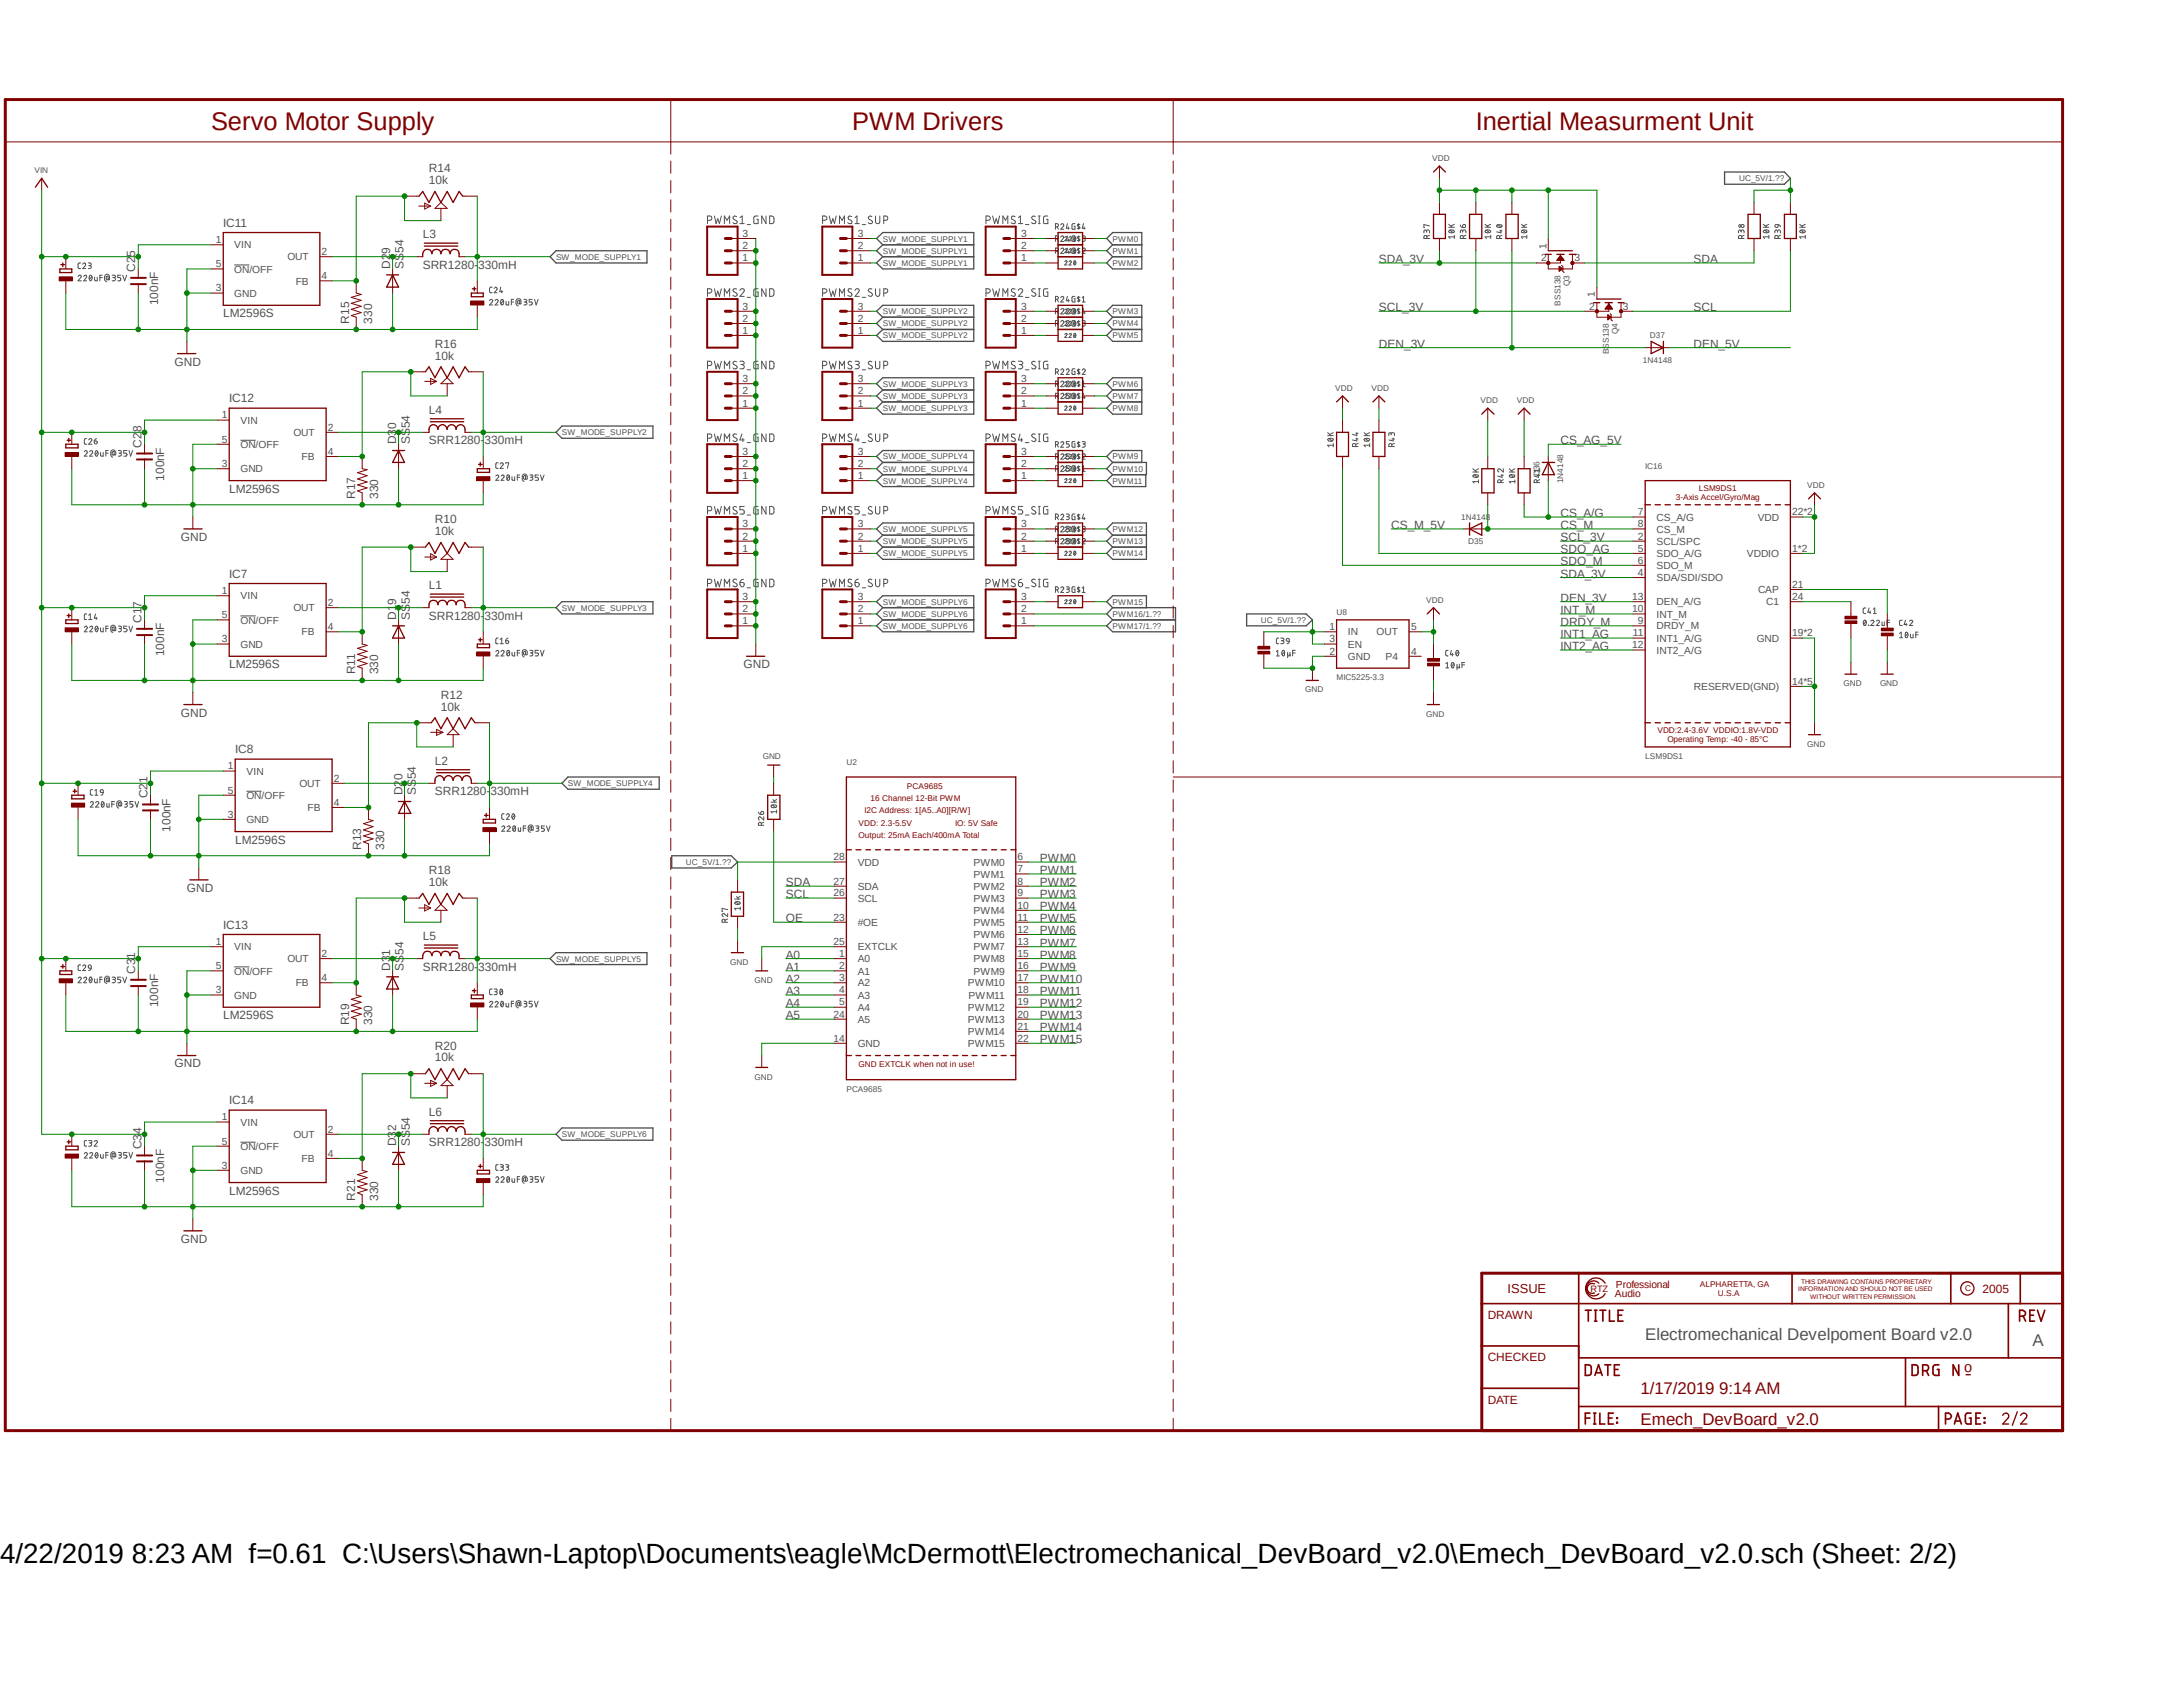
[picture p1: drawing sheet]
<svg xmlns="http://www.w3.org/2000/svg" width="279mm" height="216mm" viewBox="0 0 279 216" stroke-linecap="round" stroke-linejoin="round" font-family="sans-serif">
<defs><g id="words">
<text font-size="3.6" x="0" y="200.1">4/22/2019 8:23 AM f=0.61 C:\Users\Shawn-Laptop\Documents\eagle\McDermott\Electromechanical_DevBoard_v2.0\Emech_DevBoard_v2.0.sch (Sheet: 2/2)</text>
<g font-size="3.3" fill="#800000">
<text x="27" y="16.6">Servo Motor Supply</text>
<text x="109.1" y="16.6">PWM Drivers</text>
<text x="188.9" y="16.6">Inertial Measurment Unit</text>
</g>
<g font-size="2.2" fill="#505050">
<text x="210.6" y="171.5">Electromechanical Develpoment Board v2.0</text>
<text x="260.1" y="172.3">A</text>
</g>
<g font-size="2.2" fill="#800000">
<text x="210" y="178.4">1/17/2019 9:14 AM</text>
<text x="210" y="182.3">Emech_DevBoard_v2.0</text>
</g>
<text font-size="1.9" fill="#800000" x="251.4" y="175.6">o</text>
<text font-size="1.7" fill="#800000" x="193" y="165.5">ISSUE</text>
<g font-size="1.5" fill="#505050">
<text x="54.9" y="23.6">10k</text>
<text x="54.9" y="22">R14</text>
<text x="28.6" y="29">IC11</text>
<text x="17.3" y="34.8" transform="rotate(-90 17.3 34.8)">C25</text>
<text x="50" y="34.4" transform="rotate(-90 50 34.4)">D29</text>
<text x="51.6" y="34.4" transform="rotate(-90 51.6 34.4)">SS54</text>
<text x="54.1" y="34.4">SRR1280-330mH</text>
<text x="54.1" y="30.5">L3</text>
<text x="176.5" y="33.7">SDA_3V</text>
<text x="216.7" y="33.7">SDA</text>
<text x="20.2" y="39.1" transform="rotate(-90 20.2 39.1)">100nF</text>
<text x="28.6" y="40.6">LM2596S</text>
<text x="44.7" y="41.4" transform="rotate(-90 44.7 41.4)">R15</text>
<text x="47.6" y="41.4" transform="rotate(-90 47.6 41.4)">330</text>
<text x="176.5" y="39.8">SCL_3V</text>
<text x="216.7" y="39.8">SCL</text>
<text x="22.4" y="46.8">GND</text>
<text x="55.7" y="46">10k</text>
<text x="55.7" y="44.5">R16</text>
<text x="176.5" y="44.5">DEN_3V</text>
<text x="216.7" y="44.5">DEN_5V</text>
<text x="29.3" y="51.4">IC12</text>
<text x="54.9" y="53">L4</text>
<text x="18.1" y="57.3" transform="rotate(-90 18.1 57.3)">C28</text>
<text x="50.7" y="56.9" transform="rotate(-90 50.7 56.9)">D30</text>
<text x="52.5" y="56.9" transform="rotate(-90 52.5 56.9)">SS54</text>
<text x="54.9" y="56.9">SRR1280-330mH</text>
<text x="199.7" y="56.9">CS_AG_5V</text>
<text x="21" y="61.5" transform="rotate(-90 21 61.5)">100nF</text>
<text x="29.3" y="63.1">LM2596S</text>
<text x="45.5" y="63.8" transform="rotate(-90 45.5 63.8)">R17</text>
<text x="48.4" y="63.8" transform="rotate(-90 48.4 63.8)">330</text>
<text x="23.2" y="69.3">GND</text>
<text x="55.7" y="68.5">10k</text>
<text x="55.7" y="66.9">R10</text>
<text x="178.1" y="67.7">CS_M_5V</text>
<text x="199.7" y="69.3">SCL_3V</text>
<text x="199.7" y="66.2">CS_A/G</text>
<text x="199.7" y="67.7">CS_M</text>
<text x="199.7" y="70.8">SDO_AG</text>
<text x="29.3" y="73.9">IC7</text>
<text x="54.9" y="75.4">L1</text>
<text x="199.7" y="73.9">SDA_3V</text>
<text x="199.7" y="77">DEN_3V</text>
<text x="199.7" y="72.3">SDO_M</text>
<text x="18.1" y="79.7" transform="rotate(-90 18.1 79.7)">C17</text>
<text x="21" y="84" transform="rotate(-90 21 84)">100nF</text>
<text x="50.7" y="79.3" transform="rotate(-90 50.7 79.3)">D19</text>
<text x="52.5" y="79.3" transform="rotate(-90 52.5 79.3)">SS54</text>
<text x="54.9" y="79.3">SRR1280-330mH</text>
<text x="199.7" y="78.6">INT_M</text>
<text x="199.7" y="80.1">DRDY_M</text>
<text x="199.7" y="81.7">INT1_AG</text>
<text x="199.7" y="83.2">INT2_AG</text>
<text x="29.3" y="85.5">LM2596S</text>
<text x="45.5" y="86.3" transform="rotate(-90 45.5 86.3)">R11</text>
<text x="48.4" y="86.3" transform="rotate(-90 48.4 86.3)">330</text>
<text x="56.4" y="89.4">R12</text>
<text x="95.2" y="85.5">GND</text>
<text x="23.2" y="91.7">GND</text>
<text x="56.4" y="90.9">10k</text>
<text x="30.1" y="96.3">IC8</text>
<text x="51.5" y="101.8" transform="rotate(-90 51.5 101.8)">D20</text>
<text x="53.2" y="101.8" transform="rotate(-90 53.2 101.8)">SS54</text>
<text x="55.7" y="101.8">SRR1280-330mH</text>
<text x="55.7" y="97.9">L2</text>
<text x="18.9" y="102.1" transform="rotate(-90 18.9 102.1)">C21</text>
<text x="21.8" y="106.4" transform="rotate(-90 21.8 106.4)">100nF</text>
<text x="30.1" y="108">LM2596S</text>
<text x="46.2" y="108.8" transform="rotate(-90 46.2 108.8)">R13</text>
<text x="49.1" y="108.8" transform="rotate(-90 49.1 108.8)">330</text>
<text x="54.9" y="113.4">10k</text>
<text x="54.9" y="111.8">R18</text>
<text x="100.6" y="113.4">SDA</text>
<text x="133.1" y="110.3">PWM0</text>
<text x="133.1" y="111.8">PWM1</text>
<text x="133.1" y="113.4">PWM2</text>
<text x="23.9" y="114.2">GND</text>
<text x="28.6" y="118.8">IC13</text>
<text x="100.6" y="118">OE</text>
<text x="100.6" y="114.9">SCL</text>
<text x="133.1" y="114.9">PWM3</text>
<text x="133.1" y="116.5">PWM4</text>
<text x="133.1" y="118">PWM5</text>
<text x="133.1" y="119.6">PWM6</text>
<text x="17.3" y="124.6" transform="rotate(-90 17.3 124.6)">C31</text>
<text x="50" y="124.2" transform="rotate(-90 50 124.2)">D31</text>
<text x="51.6" y="124.2" transform="rotate(-90 51.6 124.2)">SS54</text>
<text x="54.1" y="124.2">SRR1280-330mH</text>
<text x="54.1" y="120.4">L5</text>
<text x="100.6" y="122.7">A0</text>
<text x="100.6" y="124.2">A1</text>
<text x="100.6" y="125.8">A2</text>
<text x="133.1" y="121.2">PWM7</text>
<text x="133.1" y="122.7">PWM8</text>
<text x="133.1" y="124.2">PWM9</text>
<text x="133.1" y="125.8">PWM10</text>
<text x="20.2" y="128.9" transform="rotate(-90 20.2 128.9)">100nF</text>
<text x="28.6" y="130.4">LM2596S</text>
<text x="44.7" y="131.2" transform="rotate(-90 44.7 131.2)">R19</text>
<text x="47.6" y="131.2" transform="rotate(-90 47.6 131.2)">330</text>
<text x="100.6" y="127.3">A3</text>
<text x="100.6" y="128.9">A4</text>
<text x="100.6" y="130.4">A5</text>
<text x="133.1" y="127.3">PWM11</text>
<text x="133.1" y="128.9">PWM12</text>
<text x="133.1" y="130.4">PWM13</text>
<text x="133.1" y="132">PWM14</text>
<text x="22.4" y="136.6">GND</text>
<text x="55.7" y="135.8">10k</text>
<text x="55.7" y="134.3">R20</text>
<text x="133.1" y="133.5">PWM15</text>
<text x="29.3" y="141.3">IC14</text>
<text x="54.9" y="142.8">L6</text>
<text x="18.1" y="147.1" transform="rotate(-90 18.1 147.1)">C34</text>
<text x="50.7" y="146.7" transform="rotate(-90 50.7 146.7)">D32</text>
<text x="52.5" y="146.7" transform="rotate(-90 52.5 146.7)">SS54</text>
<text x="54.9" y="146.7">SRR1280-330mH</text>
<text x="21" y="151.3" transform="rotate(-90 21 151.3)">100nF</text>
<text x="29.3" y="152.9">LM2596S</text>
<text x="45.5" y="153.7" transform="rotate(-90 45.5 153.7)">R21</text>
<text x="48.4" y="153.7" transform="rotate(-90 48.4 153.7)">330</text>
<text x="23.2" y="159.1">GND</text>
</g>
<g font-size="1.5" fill="#800000">
<text x="253.7" y="165.5">2005</text>
<text x="190.4" y="168.8">DRAWN</text>
<text x="190.4" y="174.2">CHECKED</text>
<text x="190.4" y="179.6">DATE</text>
</g>
<g font-size="1.3" fill="#505050">
<text x="27.6" y="31.1">1</text>
<text x="27.6" y="34.2">5</text>
<text x="30" y="31.8">VIN</text>
<text x="30" y="34.9">ON/OFF</text>
<text x="36.8" y="33.3">OUT</text>
<text x="41.1" y="32.6">2</text>
<text x="41.1" y="35.7">4</text>
<text x="95" y="33.4">1</text>
<text x="95" y="31.9">2</text>
<text x="95" y="30.3">3</text>
<text x="109.8" y="33.4">1</text>
<text x="109.8" y="31.9">2</text>
<text x="109.8" y="30.3">3</text>
<text x="130.7" y="33.4">1</text>
<text x="130.7" y="31.9">2</text>
<text x="130.7" y="30.3">3</text>
<text x="197.2" y="33.4">2</text>
<text x="198" y="31.9" transform="rotate(-90 198 31.9)">1</text>
<text x="201.5" y="33.4">3</text>
<text x="27.6" y="37.3">3</text>
<text x="30" y="38">GND</text>
<text x="37.8" y="36.4">FB</text>
<text x="95" y="41.1">2</text>
<text x="95" y="39.6">3</text>
<text x="109.8" y="41.1">2</text>
<text x="109.8" y="39.6">3</text>
<text x="130.7" y="41.1">2</text>
<text x="130.7" y="39.6">3</text>
<text x="203.4" y="39.6">2</text>
<text x="204.1" y="38.1" transform="rotate(-90 204.1 38.1)">1</text>
<text x="207.7" y="39.6">3</text>
<text x="95" y="42.7">1</text>
<text x="109.8" y="42.7">1</text>
<text x="130.7" y="42.7">1</text>
<text x="28.4" y="53.6">1</text>
<text x="95" y="52">1</text>
<text x="95" y="50.5">2</text>
<text x="95" y="48.9">3</text>
<text x="109.8" y="52">1</text>
<text x="109.8" y="50.5">2</text>
<text x="109.8" y="48.9">3</text>
<text x="130.7" y="52">1</text>
<text x="130.7" y="50.5">2</text>
<text x="130.7" y="48.9">3</text>
<text x="28.4" y="56.6">5</text>
<text x="28.4" y="59.7">3</text>
<text x="30.8" y="54.2">VIN</text>
<text x="30.8" y="57.3">ON/OFF</text>
<text x="37.6" y="55.8">OUT</text>
<text x="38.6" y="58.9">FB</text>
<text x="42" y="55.1">2</text>
<text x="42" y="58.2">4</text>
<text x="95" y="59.7">2</text>
<text x="95" y="58.2">3</text>
<text x="109.8" y="59.7">2</text>
<text x="109.8" y="58.2">3</text>
<text x="130.7" y="59.7">2</text>
<text x="130.7" y="58.2">3</text>
<text x="30.8" y="60.5">GND</text>
<text x="95" y="61.3">1</text>
<text x="109.8" y="61.3">1</text>
<text x="130.7" y="61.3">1</text>
<text x="209.6" y="66">7</text>
<text x="229.4" y="66">22*2</text>
<text x="95" y="70.6">1</text>
<text x="95" y="69">2</text>
<text x="95" y="67.5">3</text>
<text x="109.8" y="70.6">1</text>
<text x="109.8" y="69">2</text>
<text x="109.8" y="67.5">3</text>
<text x="130.7" y="70.6">1</text>
<text x="130.7" y="69">2</text>
<text x="130.7" y="67.5">3</text>
<text x="209.6" y="67.5">8</text>
<text x="209.6" y="69">2</text>
<text x="209.6" y="70.6">5</text>
<text x="212" y="66.6">CS_A/G</text>
<text x="212" y="68.2">CS_M</text>
<text x="212" y="69.7">SCL/SPC</text>
<text x="212" y="71.3">SDO_A/G</text>
<text x="223.6" y="71.3">VDDIO</text>
<text x="225" y="66.6">VDD</text>
<text x="229.4" y="70.6">1*2</text>
<text x="28.4" y="76">1</text>
<text x="30.8" y="76.7">VIN</text>
<text x="42" y="77.6">2</text>
<text x="95" y="76.8">3</text>
<text x="109.8" y="76.8">3</text>
<text x="130.7" y="76.8">3</text>
<text x="208.9" y="76.8">13</text>
<text x="209.6" y="72.1">6</text>
<text x="209.6" y="73.7">4</text>
<text x="212" y="77.5">DEN_A/G</text>
<text x="212" y="72.8">SDO_M</text>
<text x="212" y="74.4">SDA/SDI/SDO</text>
<text x="225" y="75.9">CAP</text>
<text x="226.1" y="77.5">C1</text>
<text x="229.4" y="75.2">21</text>
<text x="229.4" y="76.8">24</text>
<text x="28.4" y="79.1">5</text>
<text x="28.4" y="82.2">3</text>
<text x="30.8" y="79.8">ON/OFF</text>
<text x="30.8" y="82.9">GND</text>
<text x="37.6" y="78.2">OUT</text>
<text x="38.6" y="81.3">FB</text>
<text x="42" y="80.6">4</text>
<text x="95" y="79.9">1</text>
<text x="95" y="78.3">2</text>
<text x="109.8" y="79.9">1</text>
<text x="109.8" y="78.3">2</text>
<text x="130.7" y="79.9">1</text>
<text x="130.7" y="78.3">2</text>
<text x="170.1" y="80.6">1</text>
<text x="170.1" y="82.2">3</text>
<text x="170.1" y="83.8">2</text>
<text x="172.5" y="81.3">IN</text>
<text x="172.5" y="82.9">EN</text>
<text x="176.2" y="81.3">OUT</text>
<text x="180.6" y="80.6">5</text>
<text x="180.6" y="83.8">4</text>
<text x="208.9" y="78.3">10</text>
<text x="208.9" y="83">12</text>
<text x="209" y="81.5">11</text>
<text x="209.6" y="79.9">9</text>
<text x="212" y="79">INT_M</text>
<text x="212" y="80.6">DRDY_M</text>
<text x="212" y="82.1">INT1_A/G</text>
<text x="212" y="83.7">INT2_A/G</text>
<text x="224.8" y="82.1">GND</text>
<text x="229.4" y="81.5">19*2</text>
<text x="172.5" y="84.5">GND</text>
<text x="177.3" y="84.5">P4</text>
<text x="216.8" y="88.3">RESERVED(GND)</text>
<text x="229.4" y="87.6">14*5</text>
<text x="29.2" y="98.5">1</text>
<text x="29.2" y="101.6">5</text>
<text x="31.5" y="99.1">VIN</text>
<text x="38.3" y="100.7">OUT</text>
<text x="42.7" y="100">2</text>
<text x="29.2" y="104.6">3</text>
<text x="31.5" y="102.2">ON/OFF</text>
<text x="31.5" y="105.3">GND</text>
<text x="39.4" y="103.8">FB</text>
<text x="42.7" y="103.1">4</text>
<text x="106.7" y="113.2">27</text>
<text x="106.7" y="110.1">28</text>
<text x="109.8" y="113.9">SDA</text>
<text x="109.8" y="110.8">VDD</text>
<text x="124.6" y="110.8">PWM0</text>
<text x="124.6" y="112.3">PWM1</text>
<text x="124.6" y="113.9">PWM2</text>
<text x="130.2" y="110.1">6</text>
<text x="130.2" y="111.6">7</text>
<text x="130.2" y="113.2">8</text>
<text x="106.7" y="114.7">26</text>
<text x="106.7" y="117.8">23</text>
<text x="109.8" y="115.4">SCL</text>
<text x="109.8" y="118.5">#OE</text>
<text x="124.6" y="115.4">PWM3</text>
<text x="124.6" y="117">PWM4</text>
<text x="124.6" y="118.5">PWM5</text>
<text x="130.2" y="114.7">9</text>
<text x="130.2" y="116.3">10</text>
<text x="130.2" y="117.8">11</text>
<text x="130.2" y="119.4">12</text>
<text x="27.6" y="120.9">1</text>
<text x="27.6" y="124">5</text>
<text x="30" y="121.6">VIN</text>
<text x="30" y="124.7">ON/OFF</text>
<text x="36.8" y="123.2">OUT</text>
<text x="41.1" y="122.5">2</text>
<text x="41.1" y="125.6">4</text>
<text x="106.7" y="120.9">25</text>
<text x="107.4" y="122.5">1</text>
<text x="107.4" y="124">2</text>
<text x="107.4" y="125.6">3</text>
<text x="109.8" y="121.6">EXTCLK</text>
<text x="109.8" y="123.2">A0</text>
<text x="109.8" y="124.7">A1</text>
<text x="124.6" y="120.1">PWM6</text>
<text x="124.6" y="121.6">PWM7</text>
<text x="124.6" y="123.2">PWM8</text>
<text x="124.6" y="124.7">PWM9</text>
<text x="130.2" y="120.9">13</text>
<text x="130.2" y="122.5">15</text>
<text x="130.2" y="124">16</text>
<text x="130.2" y="125.6">17</text>
<text x="27.6" y="127.1">3</text>
<text x="30" y="127.8">GND</text>
<text x="37.8" y="126.2">FB</text>
<text x="106.7" y="130.2">24</text>
<text x="107.4" y="127.1">4</text>
<text x="107.4" y="128.7">5</text>
<text x="109.8" y="126.2">A2</text>
<text x="109.8" y="127.8">A3</text>
<text x="109.8" y="129.4">A4</text>
<text x="109.8" y="130.9">A5</text>
<text x="123.9" y="126.2">PWM10</text>
<text x="123.9" y="129.4">PWM12</text>
<text x="123.9" y="130.9">PWM13</text>
<text x="124" y="127.8">PWM11</text>
<text x="130.2" y="127.1">18</text>
<text x="130.2" y="128.7">19</text>
<text x="130.2" y="130.2">20</text>
<text x="130.2" y="131.8">21</text>
<text x="106.7" y="133.3">14</text>
<text x="109.8" y="134">GND</text>
<text x="123.9" y="132.5">PWM14</text>
<text x="123.9" y="134">PWM15</text>
<text x="130.2" y="133.3">22</text>
<text x="28.4" y="143.4">1</text>
<text x="28.4" y="146.5">5</text>
<text x="28.4" y="149.6">3</text>
<text x="30.8" y="144.1">VIN</text>
<text x="30.8" y="147.2">ON/OFF</text>
<text x="37.6" y="145.6">OUT</text>
<text x="38.6" y="148.7">FB</text>
<text x="42" y="145">2</text>
<text x="42" y="148">4</text>
<text x="30.8" y="150.2">GND</text>
</g>
<g font-size="1.3" fill="#800000">
<text x="206.7" y="165.9">Audio</text>
<text x="206.8" y="164.8">Professional</text>
</g>
<text font-size="1.2" fill="#800000" x="203.6" y="165.4">RTZ</text>
<g font-size="1.1" fill="#505050">
<text x="4.4" y="22.2">VIN</text>
<text x="183.3" y="20.6">VDD</text>
<text x="222.6" y="23.2">UC_5V/1.??</text>
<text x="71.2" y="33.2">SW_MODE_SUPPLY1</text>
<text x="113" y="30.9">SW_MODE_SUPPLY1</text>
<text x="113" y="32.5">SW_MODE_SUPPLY1</text>
<text x="113" y="34">SW_MODE_SUPPLY1</text>
<text x="142.4" y="30.9">PWM0</text>
<text x="142.4" y="32.5">PWM1</text>
<text x="142.4" y="34">PWM2</text>
<text x="113" y="40.2">SW_MODE_SUPPLY2</text>
<text x="113" y="41.8">SW_MODE_SUPPLY2</text>
<text x="142.4" y="40.2">PWM3</text>
<text x="142.4" y="41.8">PWM4</text>
<text x="199.7" y="39.1" transform="rotate(-90 199.7 39.1)">BSS138</text>
<text x="200.9" y="36.6" transform="rotate(-90 200.9 36.6)">Q3</text>
<text x="113" y="43.3">SW_MODE_SUPPLY2</text>
<text x="142.4" y="43.3">PWM5</text>
<text x="205.9" y="45.3" transform="rotate(-90 205.9 45.3)">BSS138</text>
<text x="207.1" y="42.8" transform="rotate(-90 207.1 42.8)">Q4</text>
<text x="210.3" y="46.4">1N4148</text>
<text x="211.2" y="43.3">D37</text>
<text x="113" y="49.5">SW_MODE_SUPPLY3</text>
<text x="113" y="51.1">SW_MODE_SUPPLY3</text>
<text x="113" y="52.6">SW_MODE_SUPPLY3</text>
<text x="142.4" y="49.5">PWM6</text>
<text x="142.4" y="51.1">PWM7</text>
<text x="142.4" y="52.6">PWM8</text>
<text x="170.9" y="50">VDD</text>
<text x="175.6" y="50">VDD</text>
<text x="189.5" y="51.6">VDD</text>
<text x="194.1" y="51.6">VDD</text>
<text x="71.9" y="55.7">SW_MODE_SUPPLY2</text>
<text x="113" y="58.8">SW_MODE_SUPPLY4</text>
<text x="142.4" y="58.8">PWM9</text>
<text x="210.6" y="60">IC16</text>
<text x="113" y="60.4">SW_MODE_SUPPLY4</text>
<text x="113" y="61.9">SW_MODE_SUPPLY4</text>
<text x="142.4" y="60.4">PWM10</text>
<text x="142.4" y="61.9">PWM11</text>
<text x="197" y="61" transform="rotate(-90 197 61)">D36</text>
<text x="200.1" y="61.8" transform="rotate(-90 200.1 61.8)">1N4148</text>
<text x="231.3" y="62.4">VDD</text>
<text x="113" y="68.1">SW_MODE_SUPPLY5</text>
<text x="113" y="69.6">SW_MODE_SUPPLY5</text>
<text x="113" y="71.2">SW_MODE_SUPPLY5</text>
<text x="142.4" y="68.1">PWM12</text>
<text x="142.4" y="69.6">PWM13</text>
<text x="142.4" y="71.2">PWM14</text>
<text x="187" y="66.5">1N4148</text>
<text x="187.9" y="69.6">D35</text>
<text x="113" y="77.4">SW_MODE_SUPPLY6</text>
<text x="142.4" y="77.4">PWM15</text>
<text x="182.5" y="77.2">VDD</text>
<text x="71.9" y="78.1">SW_MODE_SUPPLY3</text>
<text x="113" y="79">SW_MODE_SUPPLY6</text>
<text x="113" y="80.5">SW_MODE_SUPPLY6</text>
<text x="142.4" y="79">PWM16/1.??</text>
<text x="142.4" y="80.5">PWM17/1.??</text>
<text x="161.4" y="79.7">UC_5V/1.??</text>
<text x="171.1" y="78.7">U8</text>
<text x="167" y="88.6">GND</text>
<text x="171.1" y="87.1">MIC5225-3.3</text>
<text x="236" y="87.8">GND</text>
<text x="240.6" y="87.8">GND</text>
<text x="182.5" y="91.7">GND</text>
<text x="231.3" y="95.6">GND</text>
<text x="72.7" y="100.6">SW_MODE_SUPPLY4</text>
<text x="97.6" y="97.1">GND</text>
<text x="108.3" y="97.9">U2</text>
<text x="210.6" y="97.2">LSM9DS1</text>
<text x="87.8" y="110.7">UC_5V/1.??</text>
<text x="71.2" y="123.1">SW_MODE_SUPPLY5</text>
<text x="93.5" y="123.5">GND</text>
<text x="96.6" y="125.8">GND</text>
<text x="96.6" y="138.2">GND</text>
<text x="108.3" y="139.7">PCA9685</text>
<text x="71.9" y="145.5">SW_MODE_SUPPLY6</text>
</g>
<g font-size="1.1" fill="#800000">
<text x="214.5" y="64">3-Axis Accel/Gyro/Mag</text>
<text x="217.4" y="62.9">LSM9DS1</text>
<text x="212.1" y="93.8">VDD:2.4-3.6V VDDIO:1.8V-VDD</text>
<text x="213.4" y="95">Operating Temp: -40 - 85°C</text>
<text x="116.1" y="101">PCA9685</text>
<text x="109.9" y="105.7">VDD: 2.3-5.5V</text>
<text x="109.9" y="107.2">Output: 25mA Each/400mA Total</text>
<text x="110.7" y="104.1">I2C Address: 1[A5..A0][R/W]</text>
<text x="111.4" y="102.6">16 Channel 12-Bit PWM</text>
<text x="122.3" y="105.7">IO: 5V Safe</text>
<text x="109.9" y="136.6">GND EXTCLK when not in use!</text>
<text x="217.6" y="164.7">ALPHARETTA, GA</text>
<text x="219.9" y="165.9">U.S.A</text>
<text x="251.5" y="165.3">C</text>
</g>
<g font-size=".8" fill="#800000">
<text x="230.1" y="165.3">INFORMATION AND SHOULD NOT BE USED</text>
<text x="230.5" y="164.3">THIS DRAWING CONTAINS PROPRIETARY</text>
<text x="231.7" y="166.2">WITHOUT WRITTEN PERMISSION.</text>
</g>
</g></defs>
<path d="M.3 12.5l263.9 171M264.2 12.5l-263.9 171" fill="none" stroke="#fff" stroke-width=".13"/>
<g fill="none" stroke="#505050" stroke-width=".13">
<path d="M10 35.4l.1-.1 .2-.1 .1 .2-.4 .5h.4M10.3 33.7h-.3v.1l.1 .6h.2M10.6 33.8l.2-.1h.2l-.1 .3-.3 .4h.4M10.7 35.4l.2-.2 .2 .1v.2l-.4 .4h.4M11.3 33.7h.2l.2 .1-.1 .2h-.3M11.5 34l.2 .1v.1l-.4 .2M11.5 35.3h.2a.46 .46 0 0 1-.1 .6 .45 .45 0 0 1-.1-.6zM11.8 35.4l-.4 .4M12.1 35.5v.4h.1h.2v-.4M12.8 35.5h.3M13.1 35.2h-.3v.7M13.8 35.7v.1h-.2v-.4l.2-.1v.5h.2a.67 .67 0 0 0-.2-.7h-.2a.62 .62 0 0 0-.2 .8l.3 .2"/>
<path d="M14.4 35.2l.4 .1-.1 .2h-.3M14.6 35.5l.1 .1 .1 .2-.4 .1M15.5 35.2h-.4v.3l.4 .1v.3h-.4M15.7 35.2l.3 .7 .2-.7M30 33.9h1.9M62.7 38.5l.2-.2 .1 .1v.3l-.3 .3h.4M63 36.7h-.2l-.1 .2v.4v.2h.3M63.2 36.9l.3-.2 .1 .2v.2l-.4 .4h.4M63.4 38.5l.2-.2 .2 .1-.1 .3-.3 .3h.4M64.1 36.7l-.1 .6h.3M64.1 38.4h.2l.2 .3-.1 .2-.1 .1-.2-.1v-.2zM64.2 37.2v.3"/>
<path d="M64.4 38.5l-.3 .4M64.8 38.6v.4h.1h.2v-.4M65.4 38.7h.3M65.7 38.3h-.3v.7M66.5 38.8l-.1 .1h-.1v-.4l.2-.1v.5h.2a.58 .58 0 0 0-.2-.7l-.4 .1a.6 .6 0 0 0 .1 .8l.1 .1M67.1 38.3h.2l.1 .1v.2l-.3 .1M67.2 38.7h.2v.2l-.3 .1M68.1 38.3h-.4v.4h.4v.2l-.4 .1M68.4 38.3l.2 .7 .3-.7M90.6 28.2h.4l.1-.2-.1-.3-.4-.1v1M90.6 37.5l.4-.1 .1-.1-.1-.3h-.4v.9M91.4 27.6l.3 1 .2-.6 .2 .6 .2-1"/>
<path d="M91.4 37l.3 .9 .2-.6 .2 .6 .2-.9M92.7 28.6v-1l.3 .6 .4-.6v1M92.7 37.9v-.9l.3 .5 .4-.5v.9M94.3 27.7l-.3-.1-.2 .3 .1 .2 .4 .2v.2a.36 .36 0 0 1-.5 0M94.3 37h-.4l-.1 .2 .5 .4a.23 .23 0 0 1-.2 .3l-.3-.1M94.7 37.2a.27 .27 0 0 1 .4-.3 .27 .27 0 0 1 .1 .5l-.5 .5h.5M94.7 27.9l.3-.3v1M94.7 28.6h.5M95.6 28.7h.5M95.6 38.1h.5M97 27.6l-.5 .1a1.04 1.04 0 0 0 .1 .9h.4v-.5h-.1M97 37h-.5v.8l.1 .1h.4v-.5h-.1"/>
<path d="M98 27.6v1l-.5-1v1M98 37v.9l-.5-.9v.9M98.5 27.6l.5 .2 .1 .6-.2 .2h-.4zM98.5 37h.4l.2 .2-.1 .6-.2 .1h-.3zM105.3 28.2h.4l.1-.2-.1-.3-.4-.1v1M105.3 37.5l.4-.1 .1-.1v-.2l-.1-.1h-.4v.9M106.1 27.6l.3 1 .2-.6 .2 .6 .2-1M106.1 37l.3 .9 .2-.6 .2 .6 .2-.9M107.4 28.6v-1l.4 .6 .3-.6v1M107.4 37.9v-.9l.4 .5 .3-.5v.9M109 27.7a.27 .27 0 0 0-.3-.1 .27 .27 0 0 0-.2 .3l.1 .2 .4 .1 .1 .2-.1 .2h-.3l-.2-.1M109 37h-.4l-.1 .2 .1 .1 .4 .2 .1 .2-.1 .2h-.2l-.3-.1"/>
<path d="M109.4 37.2a.27 .27 0 0 1 .4-.3 .27 .27 0 0 1 .1 .5l-.5 .5h.6M109.4 28.6h.6M109.4 27.9l.3-.3v1M110.4 28.7h.4M110.4 38.1h.4M111.6 27.7a.24 .24 0 0 0-.4 0 .24 .24 0 0 0 .1 .4l.3 .2v.2a.35 .35 0 0 1-.5 0M111.6 37h-.1a.23 .23 0 0 0-.3 0 .23 .23 0 0 0 0 .3l.3 .2 .2 .2-.2 .2-.4-.1M112.1 27.6v.8v.1l.2 .1 .3-.1v-.9M112.1 37v.6l.2 .3h.1l.2-.1v-.8M113.1 28.2h.4l.1-.2-.1-.3-.4-.1v1M113.1 37.5l.4-.1 .1-.1-.1-.3h-.4v.9M126.2 28.2h.4l.1-.2-.1-.3-.4-.1v1"/>
<path d="M126.2 37.5l.4-.1 .1-.1v-.2l-.1-.1h-.4v.9M127 27.6l.3 1 .2-.6 .2 .6 .2-1M127 37l.3 .9 .2-.6 .2 .6 .2-.9M128.4 28.6v-1l.3 .6 .3-.6v1M128.4 37.9v-.9l.3 .5 .3-.5v.9M129.9 27.7a.26 .26 0 0 0-.4 0 .26 .26 0 0 0 0 .4l.4 .1 .1 .2-.1 .2h-.3l-.2-.1M129.9 37h-.4v.3l.4 .2 .1 .2-.1 .2h-.1l-.4-.1M130.3 37.2a.27 .27 0 0 1 .4-.3 .27 .27 0 0 1 .1 .5l-.5 .5h.6M130.3 28.6h.6M130.3 27.9l.3-.3v1M131.2 28.7h.5M131.2 38.1h.5"/>
<path d="M132.5 27.7a.24 .24 0 0 0-.4 0 .24 .24 0 0 0 .1 .4l.3 .2v.2a.36 .36 0 0 1-.5 0M132.5 37h-.1a.23 .23 0 0 0-.3 0 .23 .23 0 0 0 0 .3l.4 .3a.23 .23 0 0 1-.2 .3l-.3-.1M132.9 27.6h.2M132.9 28.6h.2M132.9 37h.2M132.9 37.9h.2M133 27.6v1M133 37v.9M134.1 27.6l-.5 .1a1.04 1.04 0 0 0 0 .9h.5v-.5h-.2M134.1 37h-.5v.8v.1h.5v-.5h-.2M135.1 39.9l.4-.1-.1-.3h-.3v.7M135.1 38.3h.3l.1-.2-.4-.2v.8"/>
<path d="M135.1 32.1l.4-.1-.1-.3h-.3v.7M135.1 30.6l.3-.1 .1-.2-.4-.1v.7M135.1 29l.4-.1-.1-.2-.3-.1v.7M135.3 39.9l.2 .3M135.3 38.3l.2 .4M135.3 32.1l.2 .3M135.3 30.6l.2 .3M135.3 29l.2 .3M135.8 39.6l.2-.1 .1 .1v.2l-.3 .4h.3M135.8 38.1l.2-.2 .1 .1v.2l-.3 .5h.3M135.8 31.9l.2-.2 .1 .1v.2l-.3 .4h.3M135.8 30.4l.2-.2 .1 .1v.1l-.3 .5h.3"/>
<path d="M135.8 28.8l.2-.2 .1 .1v.3l-.3 .3h.3M136.3 39.7l.1-.1h.2v.2l-.3 .3h.3M136.3 33.5l.1-.1h.2v.2l-.3 .3h.3M136.3 32l.1-.2 .2 .1v.1l-.3 .3h.3M136.3 30.4l.1-.1 .2 .1v.1l-.3 .3h.3M136.5 39.6l.3-.1 .1 .2-.4 .5h.4M136.6 37.9l-.1 .6h.4M136.6 31.7l-.1 .6h.4M136.6 30.2l-.1 .5h.4M136.6 28.6l-.1 .6h.4M136.7 29v.3M136.7 30.6v.3"/>
<path d="M136.7 32.1v.3M136.7 38.3v.4M136.8 39.7l.1-.1h.2v.2l-.3 .3h.3M136.8 33.5l.2-.1h.1v.2l-.3 .3h.3M136.8 32l.2-.2 .1 .1v.1l-.3 .3h.3M136.8 30.4l.2-.1 .1 .1v.1l-.3 .3h.3M137.5 39.6h.2l-.1 .5h-.1l-.1-.3zM137.5 33.4h.2v.3l-.2 .2-.1-.2zM137.5 31.8l.2 .1-.1 .4h-.1zM137.5 30.3l.2 .1v.1v.2l-.2 .1-.1-.3zM137.6 39.5h-.4v.7h.4v-.4h-.1M137.6 37.9l-.4 .1v.6l.1 .1h.3v-.5h-.1"/>
<path d="M137.6 31.7l-.4 .1v.6h.4v-.4h-.1M137.6 30.2h-.4v.6l.1 .1h.3v-.4h-.1M137.6 28.6h-.3l-.1 .2v.5h.4v-.3h-.1M137.7 39.7l-.3 .3M137.7 33.5l-.3 .3M137.7 32l-.3 .2M137.7 30.4l-.3 .3M138 28.6v.7M138 30.2v.7M138 31.7v.7M138 37.9v.8M138 39.5v.7"/>
<path d="M138.2 39.6h-.3l.1 .2 .2 .2v.1h-.3M138.2 38.1l-.2-.1-.1 .1 .3 .3-.1 .2-.2-.1M138.2 31.8h-.3l.1 .2 .2 .3-.1 .1-.2-.1M138.2 30.3h-.2l-.1 .1 .3 .3-.1 .1h-.2M138.2 28.7h-.2l-.1 .1 .3 .3v.2l-.3-.1M138.5 31.9l.2-.2 .2 .1v.2l-.4 .4h.4M138.5 30.2h.2l.2 .1v.2h-.3M138.5 38.7h.4M138.5 38.1l.2-.2v.8M138.7 30.5h.1l.1 .3-.4 .1M138.7 39.5l-.2 .5h.4M138.7 28.6l-.2 .6h.4"/>
<path d="M138.8 29v.3M138.8 39.9v.3M182.6 29.6v-.1l.2-.1 .2 .4M182.6 29.7l-.1-.2-.1-.1-.2 .2v.2M182.6 30.5v-.3h-.3l-.1 .3h.8M183 28.9l-.8-.2v.4h.1M183 30.1l-.4 .2M185.4 29.1h.7M185.4 28.7l.4 .4M185.5 29.5h.6v.1v.2h-.6l-.1-.2zM185.6 29.5l.4 .3M186.1 30.3h-.7l.2 .2"/>
<path d="M186.1 30.1v.4M186.1 28.7l-.4 .2M186.9 28.8v.2l.3 .1M187.2 29.6v-.1l.3-.1 .1 .1v.3M187.2 29.7v-.2l-.2-.1-.1 .4M187.2 28.8l.3-.1v.4h-.3zM187.3 30.5l-.1-.3h-.3v.3h.7M187.6 30.1l-.3 .2M190.1 29.1h.7M190.1 28.7l.4 .4M190.2 29.5h.5l.1 .1a.47 .47 0 0 1-.7 0zM190.2 29.5l.4 .3"/>
<path d="M190.8 30.3h-.7l.1 .2M190.8 30.1v.4M190.8 28.7l-.5 .2M191.6 28.8h.6v.2a.52 .52 0 0 1-.6 0zM191.7 28.7l.4 .4M191.9 30.5v-.3h-.3v.3h.6M191.9 29.5h.3M192.1 29.4v.4l-.5-.1M192.2 30.1l-.3 .2M194.7 29.5a.43 .43 0 0 1 .7 .1v.1l-.3 .1-.4-.1zM194.7 29.1h.7M194.7 28.7l.5 .4"/>
<path d="M194.9 29.5l.4 .3M195.4 30.3h-.7l.2 .2M195.4 30.1v.4M195.4 28.7l-.4 .2M222.8 29.6l.2-.2h.1l.1 .4M222.8 29.7v-.2l-.2-.1-.1 .2v.2M222.9 30.5v-.3a.24 .24 0 0 0-.4 .1v.2h.7M223.2 30.1l-.3 .2M225.7 29.1h.7M225.7 28.7l.4 .4M225.7 29.5a.43 .43 0 0 1 .7 .1l-.1 .2a.46 .46 0 0 1-.6-.2zM225.8 29.5l.5 .3"/>
<path d="M226.4 30.3h-.7l.1 .2M226.4 30.1v.4M226.4 28.7l-.4 .2M227.2 28.7h.4l-.1 .4h-.1l-.2-.1zM227.5 29.6l.1-.2h.2l.1 .4M227.5 29.7v-.2l-.2-.1-.1 .2v.2M227.6 30.5v-.2a.22 .22 0 0 0-.2-.2 .22 .22 0 0 0-.2 .2v.2h.7M227.6 28.7l.2 .2 .1 .1M227.9 30.1l-.3 .2M230.3 29.1h.8M230.3 28.7l.5 .4M230.4 29.5a.43 .43 0 0 1 .7 .1l-.1 .2a.46 .46 0 0 1-.7-.2z"/>
<path d="M230.5 29.5l.4 .3M231.1 30.3h-.8l.2 .2M231.1 30.1v.4M231.1 28.7l-.5 .2M10.8 57.8l.2-.1h.1v.3l-.3 .4h.4M11.1 56.1l-.3 .1v.1v.5l.3 .1M11.3 56.3l.1-.1 .3-.1 .1 .2-.5 .6h.5M11.5 57.8l.2-.1h.2l-.1 .3-.3 .4h.4M12.1 56.4l.3 .1v.3h-.3zM12.3 57.7h.1a.48 .48 0 0 1 0 .7h-.1a.52 .52 0 0 1 0-.7zM12.4 56.1l-.3 .3M12.5 57.8l-.3 .4"/>
<path d="M12.9 57.9l.1 .5h.2v-.5M13.5 58h.3M13.8 57.7h-.3v.7M14.4 57.8h.2v.4l-.1 .1-.1-.1zM14.6 58.2l.1 .1 .1-.1v-.3l-.2-.3h-.2a.6 .6 0 0 0-.1 .9h.1M15.2 57.7h.2l.1 .1v.2h-.3M15.3 58l.2 .1v.2l-.3 .1M16.3 57.7h-.5v.3h.4l.1 .2-.1 .2h-.4M16.5 57.7l.2 .7 .3-.7M30.8 56.3h1.9M63.8 59.2l-.3 .1v.1v.5h.3M64 59.4l.3-.2 .1 .1v.2l-.4 .4h.4"/>
<path d="M64.7 59.3v-.1h.4l-.2 .7M90.6 46.8l.4-.1 .1-.1-.1-.3-.4-.1v1M90.6 56.1l.4-.1 .1-.1-.1-.3-.4-.1v1M91.4 46.2l.3 1 .2-.6 .2 .6 .2-1M91.4 55.5l.3 1 .2-.7 .2 .7 .2-1M92.7 47.2v-1l.3 .6 .4-.6v1M92.7 56.5v-1l.3 .6 .4-.6v1M94.3 46.3l-.3-.1-.2 .2 .1 .3 .4 .2v.2a.36 .36 0 0 1-.5 0M94.3 55.6l-.4-.1-.1 .3 .5 .4a.23 .23 0 0 1-.2 .3l-.3-.1M94.7 46.2h.3l.2 .2v.2l-.4 .1M95 55.5l-.3 .8h.5M95 46.7l.2 .2v.1v.2h-.5"/>
<path d="M95.1 56.1v.4M95.6 47.3h.5M95.6 56.6h.5M97 46.2l-.5 .1a1.04 1.04 0 0 0 .1 .9h.4v-.5h-.1M97 55.5l-.5 .1v.8l.1 .1h.4v-.5h-.1M98 46.2v1l-.5-1v1M98 55.5v1l-.5-1v1M98.5 46.2l.5 .2 .1 .5-.2 .3h-.4zM98.5 55.5h.4l.2 .3-.1 .6-.2 .1h-.3zM105.3 46.8l.4-.1 .1-.1-.1-.3-.4-.1v1M105.3 56.1l.4-.1 .1-.1v-.2l-.1-.1-.4-.1v1M106.1 46.2l.3 1 .2-.6 .2 .6 .2-1"/>
<path d="M106.1 55.5l.3 1 .2-.7 .2 .7 .2-1M107.4 47.2v-1l.4 .6 .3-.6v1M107.4 56.5v-1l.4 .6 .3-.6v1M109 46.3a.27 .27 0 0 0-.3-.1 .27 .27 0 0 0-.2 .2l.1 .3 .4 .1 .1 .2-.1 .2h-.3l-.2-.1M109 55.6l-.4-.1-.1 .3 .1 .1 .4 .2 .1 .2-.1 .2h-.2l-.3-.1M109.4 46.2h.4l.2 .2-.1 .2-.3 .1M109.6 55.5l-.2 .8h.6M109.7 46.7l.3 .2v.1l-.1 .2h-.5M109.8 56.1v.4M110.4 47.3h.4M110.4 56.6h.4M111.6 46.3a.24 .24 0 0 0-.4 0 .24 .24 0 0 0 .1 .4l.3 .2v.2a.35 .35 0 0 1-.5 0"/>
<path d="M111.6 55.6l-.1-.1a.23 .23 0 0 0-.3 .1 .23 .23 0 0 0 0 .2l.3 .3 .2 .2-.2 .2-.4-.1M112.1 46.2v.7v.2l.2 .1 .3-.1v-.9M112.1 55.5v.7l.2 .3h.1l.2-.1v-.9M113.1 46.8l.4-.1 .1-.1-.1-.3-.4-.1v1M113.1 56.1l.4-.1 .1-.1-.1-.3-.4-.1v1M126.2 46.8l.4-.1 .1-.1-.1-.3-.4-.1v1M126.2 56.1l.4-.1 .1-.1v-.2l-.1-.1-.4-.1v1M127 46.2l.3 1 .2-.6 .2 .6 .2-1M127 55.5l.3 1 .2-.7 .2 .7 .2-1M128.4 47.2v-1l.3 .6 .3-.6v1M128.4 56.5v-1l.3 .6 .3-.6v1M129.9 46.3a.26 .26 0 0 0-.4 0 .26 .26 0 0 0 0 .4l.4 .1 .1 .2-.1 .2h-.3l-.2-.1"/>
<path d="M129.9 55.6l-.4-.1v.1v.2l.4 .3 .1 .2-.1 .2h-.1l-.4-.1M130.3 46.2h.4l.2 .2-.1 .2-.3 .1M130.6 55.5l-.3 .8h.6M130.6 46.7l.3 .2v.1l-.1 .2h-.5M130.7 56.1v.4M131.2 47.3h.5M131.2 56.6h.5M132.5 46.3a.24 .24 0 0 0-.4 0 .24 .24 0 0 0 .1 .4l.3 .2v.2a.36 .36 0 0 1-.5 0M132.5 55.6l-.1-.1a.23 .23 0 0 0-.3 .1 .23 .23 0 0 0 0 .2l.4 .4a.23 .23 0 0 1-.2 .3l-.3-.1M132.9 46.2h.2M132.9 47.2h.2M132.9 55.5h.2"/>
<path d="M132.9 56.5h.2M133 46.2v1M133 55.5v1M134.1 46.2l-.5 .1a1.04 1.04 0 0 0 0 .9h.5v-.5h-.2M134.1 55.5l-.5 .1v.8v.1h.5v-.5h-.2M135.1 49.1h.3l.1-.2-.4-.1v.7M135.1 47.6l.4-.1-.1-.3h-.3v.7M135.1 41.4h.3l.1-.3-.4-.1v.7M135.1 60h.3l.1-.3-.4-.1v.7M135.1 58.5l.4-.2-.1-.2h-.3v.7M135.1 56.9h.3l.1-.3-.4-.1v.7M135.1 50.7h.3l.1-.2-.4-.2v.7"/>
<path d="M135.3 49.1l.2 .4M135.3 47.6l.2 .3M135.3 41.4l.2 .3M135.3 60l.2 .3M135.3 58.5l.2 .3M135.3 56.9l.2 .3M135.3 50.7l.2 .3M135.8 48.9l.2-.1 .1 .1v.2l-.3 .4h.3M135.8 47.4l.2-.2 .1 .1v.2l-.3 .4h.3M135.8 41.2l.2-.2 .1 .1v.3l-.3 .3h.3M135.8 59.8l.2-.2 .1 .1v.2l-.3 .4h.3M135.8 58.2l.2-.1 .1 .1v.1l-.3 .5h.3"/>
<path d="M135.8 56.7l.2-.2 .1 .1v.2l-.3 .4h.3M135.8 50.5l.2-.2 .1 .1v.2l-.3 .4h.3M136.3 50.5l.1-.1 .2 .1v.1l-.3 .3h.3M136.3 49l.1-.1h.2v.2l-.3 .3h.3M136.3 42.8l.1-.1h.2v.1l-.3 .4h.3M136.3 41.2l.1-.1 .2 .1v.1l-.3 .4h.3M136.3 59.8l.1-.1 .2 .1v.1l-.3 .3h.3M136.3 58.3l.1-.1h.2v.1l-.3 .4h.3M136.3 52.1l.1-.2 .2 .1v.2l-.3 .3h.3M136.5 48.9v-.1h.2l.1 .1v.2l-.3 .4h.4M136.5 47.4v-.2h.3l.1 .2-.4 .5h.4M136.5 41.2v-.1l.2-.1 .1 .1v.3l-.3 .3h.4"/>
<path d="M136.8 50.5l.2-.1 .1 .1v.1l-.3 .3h.3M136.8 49l.2-.1h.1v.2l-.3 .3h.3M136.8 42.8l.2-.1h.1v.1l-.3 .4h.3M136.8 41.2l.2-.1 .1 .1v.1l-.3 .4h.3M136.8 59.8l.2-.1 .1 .1v.1l-.3 .3h.3M136.8 58.3l.1-.1h.2v.1l-.3 .4h.3M136.8 52.1l.2-.2 .1 .1v.2l-.3 .3h.3M136.9 59.6h-.4v.3h.3l.1 .2-.1 .2h-.3M136.9 58.1h-.4v.3h.2l.2 .1-.1 .3h-.3M136.9 56.5h-.4v.3h.2l.2 .2-.1 .2h-.3M136.9 50.3h-.4v.3h.2l.2 .2-.1 .2h-.3M137.5 50.4l.2 .1-.1 .4h-.1z"/>
<path d="M137.5 48.9h.2v.2v.2l-.2 .1-.1-.3zM137.5 42.7l.2 .1-.1 .4-.1-.1zM137.5 41.1l.2 .1v.2l-.2 .3-.1-.3zM137.5 59.7l.2 .1v.2l-.2 .2-.1-.2zM137.5 58.2h.2l-.1 .5h-.1l-.1-.3zM137.5 52h.2v.2l-.2 .3-.1-.3zM137.6 48.8h-.4v.6l.1 .1h.3v-.4h-.1M137.6 47.2h-.3l-.1 .2v.5h.4v-.4h-.1M137.6 41l-.4 .1v.6h.1h.3v-.3h-.1M137.6 59.6h-.4v.6l.1 .1h.3v-.4h-.1M137.6 58.1h-.4v.7h.4v-.4h-.1M137.6 56.5l-.4 .1v.5l.1 .1h.3v-.4h-.1"/>
<path d="M137.6 50.3l-.4 .1v.6h.4v-.4h-.1M137.7 50.5l-.3 .3M137.7 49l-.3 .3M137.7 42.8l-.3 .3M137.7 41.2l-.3 .3M137.7 59.8l-.3 .3M137.7 58.3l-.3 .2M137.7 52.1l-.3 .3M138 41v.7M138 47.2v.7M138 48.8v.7M138 50.3v.7"/>
<path d="M138 56.5v.7M138 58.1v.7M138 59.6v.7M138.2 48.9h-.2h-.1l.3 .3-.1 .2h-.2M138.2 47.3h-.2l-.1 .1 .3 .3v.1h-.3M138.2 41.1h-.2l-.1 .1 .3 .3-.1 .2-.2-.1M138.2 59.7h-.2l-.1 .1 .3 .3-.1 .1h-.2M138.2 58.2h-.3l.1 .2 .2 .2v.1h-.3M138.2 56.6h-.2l-.1 .1 .3 .3-.1 .1h-.2M138.2 50.4h-.3l.1 .2 .2 .2-.1 .2-.2-.1M138.5 47.4l.2-.2 .2 .1v.2l-.4 .4h.4M138.5 41h.2l.2 .1v.2l-.3 .1"/>
<path d="M138.5 58.2l.2-.1 .2 .1v.1l-.4 .5h.4M138.5 56.5l.4 .1v.2h-.3M138.5 49.5h.4M138.5 48.9l.2-.1v.7M138.5 59.8l.2-.2v.7M138.7 41.4h.1l.1 .2-.4 .1M138.7 56.8l.1 .1 .1 .2-.4 .1M138.7 50.3l-.2 .6h.4M138.8 50.7v.3M169.9 55.8h.7M169.9 55.4l.4 .4M170 56.2l.6-.1v.2a.43 .43 0 0 1-.7 0z"/>
<path d="M170.1 56.1l.4 .3M170.6 57h-.7l.2 .2M170.6 56.8v.4M170.6 55.4l-.4 .2M173.5 57.1v-.2a.22 .22 0 0 0-.2-.1 .22 .22 0 0 0-.2 .1v.2h.7M173.5 56.2h.3M173.5 55.5h.3M173.7 56v.4l-.6-.1M173.7 55.4v.4l-.6-.2M173.8 56.7l-.3 .2M174.6 55.8h.7M174.6 55.4l.4 .4"/>
<path d="M174.7 56.1a.46 .46 0 0 1 .6 .2 .43 .43 0 0 1-.7 0zM174.8 56.1l.3 .3M175.3 57h-.7l.2 .2M175.3 56.8v.4M175.3 55.4l-.5 .2M178.1 55.5a.22 .22 0 0 1 .2-.1 .22 .22 0 0 1 .2 .1v.3M178.1 55.7v-.3h-.2l-.1 .1v.3M178.1 57.1v-.3h-.3v.3h.7M178.1 56.2h.4M178.3 56v.4l-.5-.1M178.5 56.7l-.4 .2M188.5 60l.5 .4"/>
<path d="M189.2 60l-.4 .2M192.4 60v.4l-.4-.3-.2-.1-.1 .2 .2 .2M193.2 60l.4 .4M193.9 60l-.4 .2M197.1 60v.4M11.1 78.6h-.3v.1v.6h.3M11.3 79.3h.5M11.3 78.7l.3-.1v.7M12.2 78.6l-.1 .5h.3M12.3 79v.3M30.8 78.8h1.9M63.5 60.9l.3-.1v.2l-.3 .5h.3"/>
<path d="M64.1 60.9l.2-.1 .2 .1v.1l-.4 .5h.4M64.9 60.8h.2a.43 .43 0 0 1-.1 .7l-.1-.1v-.3zM65.2 60.9l-.3 .4M65.5 61v.4l.1 .1h.3v-.5M66.2 61.1h.3M66.5 60.8h-.3v.7M67.1 60.9h.2v.4h-.1h-.2zM67.3 61.3h.1l.1-.3-.3-.3h-.1a.6 .6 0 0 0-.1 .9h.1M67.8 60.8h.4v.1v.1l-.3 .1M68 61.1l.2 .1v.1l-.4 .2M68.9 60.8h-.4v.3h.2l.2 .2-.1 .2h-.3M69.2 60.8l.2 .7 .2-.7"/>
<path d="M90.6 65.4l.4-.1 .1-.1-.1-.3-.4-.1v1M90.6 74.7l.4-.1 .1-.1-.1-.3-.4-.1v1M91.4 64.8l.3 1 .2-.6 .2 .6 .2-1M91.4 74.1l.3 1 .2-.7 .2 .7 .2-1M92.7 65.8v-1l.3 .6 .4-.6v1M92.7 75.1v-1l.3 .6 .4-.6v1M94.3 64.9l-.3-.1-.2 .2 .1 .2 .4 .3v.2a.36 .36 0 0 1-.5 0M94.3 74.2l-.4-.1-.1 .2 .5 .5a.23 .23 0 0 1-.2 .3l-.3-.1M94.7 74.5h.3l.2 .2v.3l-.1 .1h-.2l-.1-.1zM95.2 74.1l-.2 .1-.3 .3M95.2 64.8h-.5v.4h.3a.28 .28 0 0 1 .3 .3 .28 .28 0 0 1-.3 .3h-.3M95.6 65.9h.5"/>
<path d="M95.6 75.2h.5M97 64.8l-.5 .1a1.04 1.04 0 0 0 .1 .9h.4v-.6h-.1M97 74.1l-.5 .1v.8l.1 .1h.4v-.6h-.1M98 64.8v1l-.5-1v1M98 74.1v1l-.5-1v1M98.5 64.8l.5 .1 .1 .6-.2 .3h-.4zM98.5 74.1h.4l.2 .3-.1 .6-.2 .1h-.3zM105.3 65.4l.4-.1 .1-.1-.1-.3-.4-.1v1M105.3 74.7l.4-.1 .1-.1v-.2l-.1-.1-.4-.1v1M106.1 64.8l.3 1 .2-.6 .2 .6 .2-1M106.1 74.1l.3 1 .2-.7 .2 .7 .2-1M107.4 65.8v-1l.4 .6 .3-.6v1"/>
<path d="M107.4 75.1v-1l.4 .6 .3-.6v1M109 64.9a.27 .27 0 0 0-.3-.1 .27 .27 0 0 0-.2 .2l.1 .2 .4 .2 .1 .2-.1 .2h-.3l-.2-.1M109 74.2l-.4-.1-.1 .2 .1 .2 .4 .2 .1 .2-.1 .2h-.2l-.3-.1M109.4 74.5l.5 .1 .1 .2-.1 .2-.3 .1-.1-.1zM109.9 74.1l-.3 .1-.1 .1-.1 .2M110 64.8h-.6v.4h.4l.2 .3-.1 .3h-.5M110.4 65.9h.4M110.4 75.2h.4M111.6 64.9a.24 .24 0 0 0-.4 0 .24 .24 0 0 0 .1 .3l.3 .3v.2a.35 .35 0 0 1-.5 0M111.6 74.2l-.1-.1a.23 .23 0 0 0-.3 0 .23 .23 0 0 0 0 .3l.3 .3 .2 .2-.2 .2-.4-.1M112.1 64.8v.7v.2l.2 .1 .3-.1v-.9M112.1 74.1v.7l.2 .3h.1l.2-.1v-.9"/>
<path d="M113.1 65.4l.4-.1 .1-.1-.1-.3-.4-.1v1M113.1 74.7l.4-.1 .1-.1-.1-.3-.4-.1v1M126.2 65.4l.4-.1 .1-.1-.1-.3-.4-.1v1M126.2 74.7l.4-.1 .1-.1v-.2l-.1-.1-.4-.1v1M127 64.8l.3 1 .2-.6 .2 .6 .2-1M127 74.1l.3 1 .2-.7 .2 .7 .2-1M128.4 65.8v-1l.3 .6 .3-.6v1M128.4 75.1v-1l.3 .6 .3-.6v1M129.9 64.9a.26 .26 0 0 0-.4 0 .26 .26 0 0 0 0 .3l.4 .2 .1 .2-.1 .2h-.3l-.2-.1M129.9 74.2l-.1-.1-.3 .1v.2l.4 .3 .1 .2-.1 .2h-.1l-.4-.1M130.3 74.5l.5 .1 .1 .2v.2l-.4 .1-.1-.1zM130.8 74.1l-.2 .1-.2 .1-.1 .2"/>
<path d="M130.9 64.8h-.6v.4h.4l.2 .3-.1 .3h-.5M131.2 65.9h.5M131.2 75.2h.5M132.5 64.9a.24 .24 0 0 0-.4 0 .24 .24 0 0 0 .1 .3l.3 .3v.2a.36 .36 0 0 1-.5 0M132.5 74.2l-.1-.1a.23 .23 0 0 0-.3 0 .23 .23 0 0 0 0 .3l.4 .4a.23 .23 0 0 1-.2 .3l-.3-.1M132.9 64.8h.2M132.9 65.8h.2M132.9 74.1h.2M132.9 75.1h.2M133 64.8v1M133 74.1v1M134.1 64.8l-.5 .1a1.04 1.04 0 0 0 0 .9h.5v-.6h-.2"/>
<path d="M134.1 74.1l-.5 .1v.8v.1h.5v-.6h-.2M135.1 75.5l.3-.1 .1-.2-.4-.1v.7M135.1 69.3h.3l.1-.3-.4-.1v.7M135.1 67.7h.3l.1-.2-.4-.1v.7M135.1 66.2l.4-.1-.1-.3h-.3v.7M135.3 75.5l.2 .3M135.3 69.3l.2 .3M135.3 67.7l.2 .4M135.3 66.2l.2 .3M135.8 75.3l.2-.2 .1 .1v.2l-.3 .4h.3M135.8 69l.2-.1 .1 .1v.2l-.3 .4h.3M135.8 67.5l.2-.1h.1v.3l-.3 .4h.3"/>
<path d="M135.8 66l.2-.2 .1 .1v.2l-.3 .4h.3M136.3 76.9l.1-.1h.2v.1l-.3 .4h.3M136.3 70.7l.1-.2 .2 .1v.1l-.3 .4h.3M136.3 69.1l.2-.1v.2M136.3 67.6l.1-.2 .1 .1v.2M136.3 61.4l.1-.1h.2v.1l-.3 .4h.3M136.5 75.1h.2l.2 .1-.1 .2h-.3M136.5 68.9h.3l.1 .1v.1l-.4 .1M136.5 67.4h.2l.2 .1-.1 .1-.3 .1M136.5 65.8h.2l.2 .1-.1 .2h-.3M136.5 69.2l-.2 .3h.3M136.5 67.7l-.2 .3h.3"/>
<path d="M136.7 75.4h.1l.1 .3-.4 .1M136.7 69.2l.2 .1v.2l-.1 .1h-.3M136.7 67.7h.1l.1 .2-.4 .2M136.7 66.1l.2 .2v.1l-.4 .1M136.8 76.9l.2-.1h.1v.1l-.3 .4h.3M136.8 70.7l.2-.2 .1 .1v.1l-.3 .4h.3M136.8 69.1l.2-.1h.1v.2l-.3 .3h.3M136.8 67.6l.2-.2 .1 .1v.1l-.3 .4h.3M136.8 61.4l.2-.1h.1v.1l-.3 .4h.3M137.5 76.8h.2l-.1 .5h-.1l-.1-.3zM137.5 70.6h.2v.2l-.2 .3-.1-.3zM137.5 69l.2 .1-.1 .4h-.1z"/>
<path d="M137.5 67.5h.2v.2v.2l-.2 .1-.1-.3zM137.5 61.3h.2l-.1 .5-.1-.1zM137.6 75.1h-.4v.6l.1 .1h.3v-.4h-.1M137.6 68.9l-.4 .1v.6h.4v-.4h-.1M137.6 67.4h-.4v.6l.1 .1h.3v-.4h-.1M137.6 65.8h-.3l-.1 .2v.5h.4v-.4h-.1M137.7 76.9l-.3 .2M137.7 70.7l-.3 .3M137.7 69.1l-.3 .3M137.7 67.6l-.3 .3M137.7 61.4l-.3 .3M138 65.8v.7"/>
<path d="M138 67.4v.7M138 68.9v.7M138 75.1v.7M138.2 75.2h-.2l-.1 .1 .3 .3-.1 .1h-.2M138.2 69h-.3l.1 .2 .2 .2-.1 .2-.2-.1M138.2 67.5l-.2-.1-.1 .1 .3 .4-.1 .1-.2-.1M138.2 65.9h-.2l-.1 .1 .3 .3v.1h-.3M138.5 69l.2-.1 .2 .1v.2l-.4 .4h.4M138.5 67.4h.2l.2 .1v.1l-.3 .1M138.5 75.3l.2-.2v.7M138.5 75.8h.4M138.5 60.3h.4"/>
<path d="M138.7 67.7h.1l.1 .2-.4 .2M138.7 65.8l-.2 .6h.4M138.8 66.2v.3M188.5 60.4h.7M188.6 60.8h.5l.1 .1-.1 .1a.46 .46 0 0 1-.6-.1zM188.7 60.7l.4 .4M189.2 61.6h-.7l.2 .2M189.2 61.4v.4M192.1 61.8v-.3l-.2-.1-.2 .1v.3h.7M192.1 60.8h.3M192.2 60.7v.4l-.5-.2M192.4 61.4l-.3 .2"/>
<path d="M193.2 60.4h.7M193.2 60.8l.3-.1 .3 .1 .1 .1-.1 .1-.3 .1-.3-.1zM193.3 60.7l.4 .4M193.9 61.6h-.7l.1 .2M193.9 61.4v.4M196.7 61.8v-.3l-.2-.1-.2 .4h.8M196.7 60.8h.4M196.9 60.7v.4l-.6-.2M197.1 61.4l-.4 .2M197.1 60.2h-.8l.2 .2M238.6 79.4h.2a.52 .52 0 0 1 0 .7h-.2a.52 .52 0 0 1 0-.7zM238.8 77.8l-.3 .1v.1v.4l.3 .1"/>
<path d="M238.8 79.5l-.3 .4M239.2 77.8l-.1 .6h.3M239.4 78.2v.3M239.4 79.5l.4-.1v.2l-.4 .5h.5M239.8 78.5h.4M239.8 78l.1-.2v.7M240.2 79.5l.2-.1 .1 .1v.1l-.3 .5h.3M240.9 79.6v.5h.3v-.5M241.5 79.7h.4M241.9 79.4h-.4v.7M243.5 79.4h-.3l-.1 .1 .1 .5 .3 .1M243.9 79.4l-.2 .5h.4"/>
<path d="M244 79.8v.3M244.4 79.5l.3-.1 .1 .1-.4 .6h.4M10.8 80.3l.1-.1 .2-.1 .1 .3-.4 .5h.4M11.5 80.3l.2-.2 .2 .1v.2l-.4 .5h.4M12.3 80.2h.2a.46 .46 0 0 1-.1 .7 .45 .45 0 0 1-.1-.7zM12.5 80.3l-.3 .4M12.9 80.3v.4l.1 .2h.2v-.6M13.5 80.4h.3M13.8 80.1h-.3v.8M14.6 80.6l-.1 .1h-.1v-.4h.2v.4h.2a.51 .51 0 0 0-.2-.7h-.2a.54 .54 0 0 0 0 .9M15.2 80.1l.3 .1v.2h-.3M15.3 80.4l.2 .1v.2v.1l-.3 .1"/>
<path d="M16.3 80.1h-.5v.3h.3l.2 .2-.1 .2-.4 .1M16.5 80.1l.2 .8 .3-.8M63.5 83.4l.2-.2 .1 .1v.3l-.3 .3h.3M63.8 81.7h-.2l-.1 .1v.6h.3M64 81.8l.2-.1v.7M64 82.4h.4M64.1 83.4l.2-.2 .2 .1v.3l-.4 .3h.4M64.7 82h.3l.1 .1-.1 .3-.2-.1zM64.9 83.3l.1-.1 .2 .1v.6h-.2h-.1zM65 81.7l-.2 .1-.1 .2M65.2 83.4l-.3 .4M65.5 83.5v.3l.2 .1h.2v-.4"/>
<path d="M66.2 83.6h.3M66.5 83.2h-.3v.7M67.3 83.7l-.1 .1h-.1v-.4h.2v.4h.1l.1-.1v-.3l-.1-.2-.3-.1a.6 .6 0 0 0-.1 .9l.1 .1M67.8 83.2l.4 .1v.1v.1l-.3 .1M68 83.6h.1l.1 .2-.4 .1M68.9 83.2h-.4v.4h.3l.1 .1-.1 .2h-.3M69.2 83.2l.2 .7 .2-.7M163.4 83.9h.3M163.4 83.4l.1-.2v.7M163.7 81.7h-.2l-.1 .1v.5l.3 .1M163.9 81.7h.3l.1 .1v.2h-.3M164.1 82l.2 .1v.2l-.4 .1"/>
<path d="M164.2 83.3h.2v.3v.3h-.1h-.2l-.1-.3zM164.4 83.4l-.3 .4M164.7 81.7h.3v.4l-.4-.1zM164.8 83.8l.1 .1 .2-.1M164.8 83.5v.7M165 82.1v.2l-.3 .1M165.1 83.5v.4h.1M165.4 83.6h.4M165.8 83.2h-.4v.7M185 84.9l.3-.1v.7M185 85.5h.4M185.3 83.2l-.2 .1-.1 .1v.5h.3"/>
<path d="M185.8 83.2l-.2 .6h.4M185.8 84.8h.2a.52 .52 0 0 1 0 .7h-.2a.52 .52 0 0 1 0-.7zM185.9 83.6v.3M186.1 84.9l-.3 .4M186.4 83.3h.2l.1 .3-.1 .3h-.1h-.1l-.1-.3zM186.5 85.3l.1 .2 .2-.1v-.1M186.5 85v.7M186.7 83.4l-.3 .4M186.8 85v.4l.1 .1M187.1 85.1h.4M187.5 84.8h-.4v.7M239.1 80h.1"/>
<path d="M243.1 81.1l.2-.2v.7M243.1 81.6h.4M243.9 81l.2-.1 .1 .4-.2 .3-.1-.1zM244.2 81.1l-.4 .3M244.5 81.2l.1 .4h.3v-.4M245.2 81.2h.3M245.5 80.9h-.3v.7M11.6 102.7l.2-.1 .1 .1v.2l-.3 .4h.3M11.9 101l-.3 .2v.5l.3 .1M12.1 101.2l.2-.2v.8M12.1 101.8h.4M12.2 102.7l.2-.1 .2 .1 .1 .1-.5 .5h.5"/>
<path d="M12.9 101.1l.1-.1 .2 .1v.3h-.3zM13 102.6h.2a.43 .43 0 0 1-.1 .7h-.1v-.3zM13.2 101.4l-.1 .3-.2 .1M13.3 102.7l-.3 .4M13.7 102.8v.5h.3v-.5M14.3 102.9h.3M14.6 102.6h-.3v.7M15.2 102.7h.2v.4l-.1 .1-.1-.1zM15.4 103.1l.1 .1 .1-.1v-.3l-.2-.3h-.2a.6 .6 0 0 0-.1 .9h.1M15.9 102.6h.3l.1 .1v.2h-.3M16.1 102.9l.2 .1v.2l-.2 .1h-.2M17 102.6h-.4v.3h.3l.1 .2-.1 .2h-.3"/>
<path d="M17.3 102.6l.2 .7 .2-.7M31.5 101.3h2M64.2 105.8l.2-.1 .2 .1v.2l-.4 .4h.4M64.5 104.1l-.2 .1-.1 .1v.5l.3 .1M64.8 104.3l.1-.1 .2-.1 .1 .3-.4 .5h.4M64.9 105.8l.3-.1 .1 .2-.4 .5h.4M65.6 104.2l.1-.1 .1 .1a.46 .46 0 0 1-.1 .7 .46 .46 0 0 1-.1-.7zM65.7 105.7h.2l.1 .3-.1 .4h-.2a.52 .52 0 0 1 0-.7zM65.9 104.3l-.4 .4M66 105.8l-.3 .5M66.3 105.9l.1 .5h.2v-.5M67 106h.3"/>
<path d="M67.3 105.7h-.3v.7M67.8 105.8h.2v.4l-.1 .1-.1-.1zM68 106.2l.2 .1a.61 .61 0 0 0-.2-.7h-.2a.6 .6 0 0 0-.1 .9h.2M68.6 105.7h.3l.1 .1-.1 .2h-.2M68.8 106l.2 .1-.1 .2-.3 .1M69.7 105.7h-.4v.3h.3l.1 .2-.1 .2h-.3M69.9 105.7l.3 .7 .2-.7M92.8 118v-.3h-.3l-.1 .3h.7M93.1 116.9v.4l-.4-.4-.3 .1 .1 .2 .1 .1M93.1 116.4l-.7-.2v.4h.1M93.1 117.6l-.3 .2M94 115.1h.7"/>
<path d="M94.1 115.5l.3-.1h.3v.2v.1a.46 .46 0 0 1-.7-.1zM94.2 115.4l.4 .3M94.3 114.7l.2 .4M94.7 116.2h-.7l.2 .3M94.7 116.1v.4M94.7 114.7l-.3 .2M97.1 103.9l.1 .3h.2M97.5 105.6l-.1-.3-.2-.1-.1 .2v.2h.6M97.5 103.8l.2 .1v.3h-.3zM97.7 104.5v.4l-.4-.3h-.2l.1 .3M97.7 105.2l-.2 .2M98.7 102.7h.7"/>
<path d="M98.7 103.1l.3-.1h.3l.1 .2-.1 .1-.3 .1-.2-.1zM98.8 103l.4 .3M98.9 102.3l.2 .4M99.4 103.9h-.7l.1 .2M99.4 103.7v.4M99.4 102.3l-.3 .2M10 125.2l.1-.1h.2l.1 .1-.4 .6h.4M10.3 123.5h-.3v.2l.1 .5h.2M10.6 123.7l.2-.2 .2 .1-.1 .2-.3 .4h.4M10.7 125.2l.2-.1h.2v.2l-.4 .5h.4M11.3 123.6l.3-.1 .1 .4h-.4zM11.5 125.1h.2a.48 .48 0 0 1-.1 .7 .48 .48 0 0 1-.1-.7z"/>
<path d="M11.7 123.9l-.2 .3h-.2M11.8 125.2l-.4 .4M12.1 125.3v.4l.1 .1h.2v-.5M12.8 125.3h.3M13.1 125.1h-.3v.7M13.8 125.5v.1h-.2v-.4h.2v.4h.2a.61 .61 0 0 0-.2-.7h-.2a.58 .58 0 0 0-.2 .8l.3 .2M14.4 125.1h.4l-.1 .2h-.3M14.6 125.3l.1 .1 .1 .2-.1 .1-.3 .1M15.5 125.1h-.4v.2l.4 .1v.3l-.4 .1M15.7 125.1l.3 .7 .2-.7M30 123.7h1.9M62.7 128.3l.2-.2 .1 .1v.2l-.3 .5h.4"/>
<path d="M63 126.6h-.3v.1v.6h.3M63.2 126.6h.3l.1 .1v.2h-.3M63.4 128.3l.2-.2 .2 .1v.2l-.4 .5h.4M63.5 126.9l.1 .1v.3h-.4M64.1 126.6h.1a.43 .43 0 0 1-.1 .7l-.1-.3zM64.1 128.2l.2-.1 .1 .1a.46 .46 0 0 1-.1 .7 .46 .46 0 0 1-.2-.7zM64.3 126.7l-.3 .4M64.4 128.3l-.3 .4M64.8 128.4v.4l.1 .1h.2v-.5M65.4 128.4h.3M65.7 128.1h-.3v.8M66.5 128.6l-.1 .1h-.1v-.4h.2v.4h.2a.58 .58 0 0 0-.2-.6h-.4a.6 .6 0 0 0 .1 .8l.1 .1"/>
<path d="M67.1 128.1h.2l.1 .2v.1h-.3M67.2 128.4l.2 .1v.2l-.3 .2M68.1 128.1h-.4v.3l.4 .1v.3l-.4 .1M68.4 128.1l.2 .8 .3-.8M10.8 147.7l.2-.2 .1 .1v.2l-.3 .4h.4M11.1 146h-.2l-.1 .1v.5l.3 .1M11.3 146h.4h.1v.2l-.4 .1M11.5 147.7l.2-.2 .2 .1-.1 .2-.3 .4h.4M11.6 146.3h.1a.24 .24 0 0 1-.1 .4h-.3M12.1 146.1l.2-.1h.1v.2l-.3 .5h.3M12.3 147.5h.1a.45 .45 0 0 1 0 .7l-.2-.1-.1-.2zM12.5 147.7l-.3 .3"/>
<path d="M12.9 147.7l.1 .5h.2v-.5M13.5 147.8h.3M13.8 147.5h-.3v.7M14.4 147.7l.2-.1v.4l-.1 .1-.1-.1zM14.6 148l.1 .1 .1-.1v-.3l-.2-.3h-.2a.6 .6 0 0 0-.1 .9h.1M15.2 147.5h.3v.1v.2h-.3M15.3 147.8l.2 .2v.1l-.3 .1M16.3 147.5h-.5v.3h.4l.1 .2-.1 .2h-.4M16.5 147.5l.2 .7 .3-.7M30.8 146.2h1.9M63.5 150.7v-.1h.3v.2l-.3 .5h.3M63.8 149.1h-.3v.1v.5l.3 .1"/>
<path d="M64 149.1h.4l-.1 .3h-.2M64.1 150.7l.2-.1 .2 .1v.2l-.4 .4h.4M64.2 149.4h.1l.1 .2-.1 .1-.3 .1M64.7 149.1h.4v.3h-.2M64.8 149.4h.1M64.9 150.6h.2a.43 .43 0 0 1-.1 .7l-.1-.1v-.2zM64.9 149.4l.2 .2-.2 .2h-.2M65.2 150.7l-.3 .5M65.5 150.8l.1 .5h.3v-.5M66.2 150.9h.3M66.5 150.6h-.3v.7M67.1 150.7h.2v.4l-.1 .1-.2-.1z"/>
<path d="M67.3 151.1v.1h.1l.1-.4-.3-.3h-.1a.6 .6 0 0 0-.1 .9h.1M67.8 150.6h.2l.2 .1v.2h-.3M68 150.9l.2 .1v.2l-.4 .1M68.9 150.6h-.4v.3h.3l.1 .2-.1 .2h-.3M69.2 150.6l.2 .7 .2-.7"/>
<circle cx="222.7" cy="28.9" r=".16"/>
<circle cx="223" cy="28.9" r=".19"/>
</g>
<g fill="none" stroke="#505050" stroke-width=".17">
<path d="M70.4 32.9l.8-.8h11.6v1.6h-11.6zM113 31.3l-.8-.8 .8-.7h11.6v4.6h-11.6l-.8-.7 .8-.8M113 31.3h11.6M113 31.3l-.8 .8 .8 .8M113 32.9h11.6M142.4 31.3l-.8-.8 .8-.7h3.7v4.6h-3.7l-.8-.7 .8-.8M142.4 31.3h3.7M142.4 32.9h3.7M142.4 31.3l-.8 .8 .8 .8M220.7 22h7.7l.8 .8-.8 .8h-7.7zM71.9 54.5h11.7v1.6h-11.7l-.7-.8zM113 40.6l-.8-.8 .8-.7h11.6v4.6h-11.6l-.8-.8 .8-.7"/>
<path d="M113 49.9l-.8-.8 .8-.8h11.6v4.7h-11.6l-.8-.8 .8-.8M113 59.2l-.8-.8 .8-.7h11.6v4.6h-11.6l-.8-.8 .8-.8M113 40.6h11.6M113 40.6l-.8 .8 .8 .8M113 42.2h11.6M113 49.9h11.6M113 49.9l-.8 .8 .8 .7M113 51.4h11.6M113 59.2h11.6M113 59.2l-.8 .8 .8 .7M142.4 49.9l-.8-.8 .8-.8h3.7v4.7h-3.7l-.8-.8 .8-.8M142.4 40.6l-.8-.8 .8-.7h3.7v4.6h-3.7l-.8-.8 .8-.7"/>
<path d="M142.4 40.6h3.7M142.4 42.2h3.7M142.4 49.9h3.7M142.4 51.4h3.7M142.4 59.2l-.8-.8 .8-.7h3.7v1.5M142.4 59.2h4.3v1.5h-4.3M142.4 40.6l-.8 .8 .8 .8M142.4 49.9l-.8 .8 .8 .7M142.4 59.2l-.8 .8 .8 .7M71.2 77.8l.7-.8h11.7v1.6h-11.7zM113 77.8l-.8-.8 .8-.8h11.6v4.7h-11.6l-.8-.8 .8-.8M113 77.8h11.6"/>
<path d="M113 68.5l-.8-.8 .8-.8h11.6v4.7h-11.6l-.8-.8 .8-.8M113 77.8l-.8 .8 .8 .7M113 79.3h11.6M113 60.7h11.6M113 68.5h11.6M113 68.5l-.8 .8 .8 .7M113 70h11.6M142.4 77.8l-.8-.8 .8-.8h4.3v1.6M142.4 77.8h8.1v3.1h-8.1l-.8-.8 .8-.8M142.4 79.3h8.1M142.4 60.7l-.8 .8 .8 .8h4.2v-1.6M142.4 68.5l-.8-.8 .8-.8h4.3v4.7h-4.3l-.8-.8 .8-.8"/>
<path d="M142.4 68.5h4.3M142.4 70h4.3M142.4 68.5l-.8 .8 .8 .7M142.4 77.8l-.8 .8 .8 .7M159.6 78.6h7.6l.8 .7-.8 .8h-7.6zM72.7 99.4h11.7v1.6h-11.7l-.8-.8zM86 109.5h7.6l.8 .8-.8 .8h-7.6zM71.2 121.9h11.6v1.5h-11.6l-.8-.7zM71.9 144.4h11.7v1.5h-11.7l-.7-.7z"/>
</g>
<g fill="none" stroke="#800000" stroke-width=".13">
<path d="M.7 18.2h263.3M85.9 12.7v7M150.2 12.7v7M27 31.3h1.6M27 34.4h1.6M27 37.5h1.6M40.9 32.9h1.6M40.9 35.9h1.6M85.9 20.6v1.6M85.9 23.1v1.6M85.9 25.6v1.5M85.9 28.1v1.5"/>
<path d="M85.9 30.5v1.6M85.9 33v1.5M85.9 35.5v1.5M85.9 38v1.5M150.2 20.6v1.6M150.2 23.1v1.6M150.2 25.6v1.5M150.2 28.1v1.5M150.2 30.5v1.6M150.2 33v1.5M150.2 35.5v1.5M150.2 38v1.5"/>
<path d="M85.9 40.4v1.6M85.9 42.9v1.5M85.9 45.4v1.5M85.9 47.8v1.6M85.9 50.3v1.6M85.9 52.8v1.6M85.9 55.3v1.6M85.9 57.7v1.6M150.2 40.4v1.6M150.2 42.9v1.5M150.2 45.4v1.5M150.2 47.8v1.6"/>
<path d="M150.2 50.3v1.6M150.2 52.8v1.6M150.2 55.3v1.6M150.2 57.7v1.6M85.9 60.2v1.6M85.9 62.7v1.6M85.9 65.2v1.6M85.9 67.6v1.6M85.9 70.1v1.6M85.9 72.6v1.6M85.9 75.1v1.6M85.9 77.6v1.5"/>
<path d="M150.2 60.2v1.6M150.2 62.7v1.6M150.2 65.2v1.6M150.2 67.6v1.6M150.2 70.1v1.6M150.2 72.6v1.6M150.2 75.1v1.6M150.2 77.6v1.5M85.9 80.1v1.5M85.9 82.5v1.6M85.9 85v1.5M85.9 87.5v1.5"/>
<path d="M85.9 90v1.5M85.9 92.4v1.6M85.9 94.9v1.5M85.9 97.4v1.5M85.9 99.8v1.6M150.2 80.1v1.5M150.2 82.5v1.6M150.2 85v1.5M150.2 87.5v1.5M150.2 90v1.5M150.2 92.4v1.6M150.2 94.9v1.5"/>
<path d="M150.2 97.4v1.5M150.2 99.8v1.6M150.2 99.4h113.8M85.9 102.3v1.6M85.9 104.8v1.5M85.9 107.3v1.5M85.9 109.7v1.6M85.9 112.2v1.6M85.9 114.7v1.5M85.9 117.2v1.5M85.9 119.6v1.6M150.2 102.3v1.6"/>
<path d="M150.2 104.8v1.5M150.2 107.3v1.5M150.2 109.7v1.6M150.2 112.2v1.6M150.2 114.7v1.5M150.2 117.2v1.5M150.2 119.6v1.6M85.9 122.1v1.6M85.9 124.6v1.6M85.9 127.1v1.6M85.9 129.5v1.6M85.9 132v1.6"/>
<path d="M85.9 134.5v1.6M85.9 137v1.5M85.9 139.4v1.6M150.2 122.1v1.6M150.2 124.6v1.6M150.2 127.1v1.6M150.2 129.5v1.6M150.2 132v1.6M150.2 134.5v1.6M150.2 137v1.5M150.2 139.4v1.6M85.9 141.9v1.6"/>
<path d="M85.9 144.4v1.6M85.9 146.9v1.5M85.9 149.4v1.5M85.9 151.8v1.6M85.9 154.3v1.6M85.9 156.8v1.5M85.9 159.3v1.5M150.2 141.9v1.6M150.2 144.4v1.6M150.2 146.9v1.5M150.2 149.4v1.5M150.2 151.8v1.6"/>
<path d="M150.2 154.3v1.6M150.2 156.8v1.5M150.2 159.3v1.5M85.9 161.7v1.6M85.9 164.2v1.6M85.9 166.7v1.5M85.9 169.2v1.5M85.9 171.6v1.6M85.9 174.1v1.6M85.9 176.6v1.5M85.9 179.1v1.5M150.2 161.7v1.6"/>
<path d="M150.2 164.2v1.6M150.2 166.7v1.5M150.2 169.2v1.5M150.2 171.6v1.6M150.2 174.1v1.6M150.2 176.6v1.5M150.2 179.1v1.5M85.9 181.5v1.6M150.2 181.5v1.6"/>
</g>
<path d="M.7 12.7h263.3v170.4h-263.3zM264 162.9h-74.3v20.2" fill="none" stroke="#800000" stroke-width=".38"/>
<g fill="none" stroke="#800000" stroke-width=".21">
<path d="M189.7 166.8h74.3M189.7 172.3h12.4M189.7 177.7h12.4M202.1 162.9v20.2M202.1 173.8h61.9M202.9 174.7h.6a1.06 1.06 0 0 1 0 1.3h-.6zM202.9 167.7h.8M203.3 167.7v1.4M204.1 167.7h.3M204.1 169.1h.3M204.1 176l.5-1.3 .5 1.3M204.2 167.7v1.4"/>
<path d="M204.3 175.7h.6M204.8 167.7h.7M205.1 167.7v1.4M205.4 174.7h.8M205.8 174.7v1.3M206 167.7v1.4h.6M206.6 175.3h.5M207.1 168.3h.5M207.3 174.7h-.7v1.3h.7M207.7 167.7h-.6v1.4h.6M229.4 162.9v3.9M243.9 173.8v6.2"/>
<path d="M244.7 174.7h.6a1.06 1.06 0 0 1 0 1.3h-.6zM246.1 175.4h.4a.38 .38 0 0 0 .3-.4 .38 .38 0 0 0-.3-.3h-.4v1.3M246.5 175.4l.3 .6M248.2 174.7h-.5l-.3 .1v.9l.2 .3h.6v-.7h-.3M249.7 162.9v3.9M250.7 174.7v1.3l-.7-1.3v1.3M257 166.8v7M258.5 168.4h.4l.3-.1a.4 .4 0 0 0-.3-.6h-.4v1.4M258.6 162.9v3.9M259 168.4l.2 .7M259.8 168.3h.5M260.4 167.7h-.6v1.4h.6"/>
<path d="M260.8 167.7l.4 1.4 .5-1.4M202.1 180h61.9M202.9 181.5h.6M203.5 180.8h-.6v1.4M204 180.8h.3M204 182.2h.3M204.1 180.8v1.4M204.8 180.8v1.4h.6M205.9 181.5h.4M206.5 180.8h-.6v1.4h.6M206.9 181.4l.1 .1zM206.9 182l.1 .1z"/>
<path d="M248.1 180v3.1M249 181.6h.4l.3-.2a.41 .41 0 0 0-.3-.6h-.4v1.4M250.1 182.2l.5-1.4 .4 1.4M250.2 181.9h.7M252.3 180.8l-.6 .1-.1 .1-.1 .9 .2 .3h.6v-.7h-.2M252.9 181.5h.4M253.5 180.8h-.6v1.4h.6M254 182v.1zM254 181.4v.1z"/>
</g>
<g fill="none" stroke="#800000" stroke-width=".17">
<path d="M7.7 34.4h1.5v.5h-1.5zM7.8 33.9h.5M8 33.7v.4M28.6 29.8h12.3v9.3h-12.3zM204.1 164.3a.66 .66 0 0 0-1 .6 .66 .66 0 0 0 1 .6M204.6 164.2a.95 .95 0 0 0-1.3 0 .95 .95 0 0 0 0 1.4 .95 .95 0 0 0 1.3 0M205.4 164.2a1.35 1.35 0 0 0-2-.3 1.35 1.35 0 0 0 0 2 1.35 1.35 0 0 0 2-.3M251.6 175.9h.6M256.3 181.1a.39 .39 0 0 1 .6-.2 .39 .39 0 0 1 .1 .6l-.7 .7h.8M258.2 180.7l-.6 1.7M258.6 181.1a.39 .39 0 0 1 .6-.2 .39 .39 0 0 1 .1 .6l-.7 .7h.8"/>
<circle cx="251.8" cy="164.9" r=".85"/>
</g>
<path d="M7.6 35.4h1.7v.5h-1.7z" fill-rule="evenodd" fill="#800000"/>
<path d="M7.6 35.4h1.7v.5h-1.7zM8.4 32.9v1.5M8.4 35.9v1.6" fill="none" stroke="#800000" stroke-width=".13"/>
<path d="M60.3 37.5h1.5v.5h-1.5zM60.5 37h.4M60.7 36.7v.5" fill="none" stroke="#800000" stroke-width=".17"/>
<path d="M60.2 38.5h1.7v.5h-1.7z" fill-rule="evenodd" fill="#800000"/>
<g fill="none" stroke="#800000" stroke-width=".13">
<path d="M17.7 34.4v1.2M17.7 36.4v1.1M45.6 35.9v1.6l.6 .2-1.2 .4 1.2 .3-1.2 .4 1.2 .4-1.2 .4 1.2 .4-1.2 .4 .6 .2v1.6M50.2 34.4v3.1M51.8 25.1h1.8M53.3 32.9h.8M53.6 26.4h1.5M54.4 26l.7 .4-.7 .4zM56.4 25.9l.8 .8h-1.5zM56.4 26.7v1.5M58.8 32.9h.7M59.2 25.1h1.9"/>
<path d="M60.2 38.5h1.7v.5h-1.7zM61.1 35.9v1.6M61.1 39.1v1.5M23.9 43.7v1.6M27.8 53.8h1.5M27.8 56.9h1.5M27.8 60h1.5M41.7 55.3h1.6M41.7 58.4h1.6"/>
</g>
<path d="M16.8 35.6h1.9M16.8 36.4h1.9" fill="none" stroke="#800000" stroke-width=".25"/>
<path d="M49.5 35.2h1.5M50.2 35.2l.8 1.5h-1.5zM53.6 25.1l.5-.6 .8 1.4 .8-1.4 .7 1.4 .8-1.4 .8 1.4 .8-1.4 .4 .6M54.1 32.9a.67 .67 0 0 1 .2-.8 .67 .67 0 0 1 .8-.1l.2 .5a.57 .57 0 0 1 .6-.6 .57 .57 0 0 1 .5 .6 .59 .59 0 0 1 .6-.6 .59 .59 0 0 1 .6 .6 .57 .57 0 0 1 .6-.6 .57 .57 0 0 1 .6 .6v.4M54.3 31.5h4.3M54.3 31.1h4.3M8.4 56.9h1.6v.4h-1.6zM8.6 56.3h.5M8.8 56.1v.5M22.7 45.3h2.4M29.3 52.2h12.4v9.3h-12.4z" fill="none" stroke="#800000" stroke-width=".17"/>
<path d="M8.3 57.9h1.7v.5h-1.7z" fill-rule="evenodd" fill="#800000"/>
<path d="M8.3 57.9h1.7v.5h-1.7zM9.2 55.3v1.6M9.2 58.4v1.6" fill="none" stroke="#800000" stroke-width=".13"/>
<path d="M61.1 60h1.6v.5h-1.6zM61.3 59.4h.4M61.5 59.2v.4" fill="none" stroke="#800000" stroke-width=".17"/>
<path d="M61 61h1.7v.5h-1.7z" fill-rule="evenodd" fill="#800000"/>
<g fill="none" stroke="#800000" stroke-width=".13">
<path d="M5.3 22.8v1.5M18.5 56.9v1.1M18.5 58.8v1.2M46.4 58.4v1.6l.6 .1-1.2 .4 1.2 .4-1.2 .4 1.2 .4-1.2 .4 1.2 .3-1.2 .4 .6 .3v1.5M51 56.9v3.1M52.6 47.6h1.8M54.1 55.3h.8M54.4 48.8h1.5M55.1 48.4l.8 .4-.8 .4zM56.4 49.1l.8-.8 .8 .8zM57.2 49.1v1.6M59.5 55.3h.8"/>
<path d="M60 47.6h1.8M61.8 58.4v1.6M24.7 66.2v1.5M27.8 76.2h1.5M27.8 79.3h1.5M41.7 77.8h1.6M61 61h1.7v.5h-1.7zM61.8 61.5v1.6M27.8 82.4h1.5M41.7 80.9h1.6"/>
</g>
<path d="M17.5 58h2M17.5 58.8h2" fill="none" stroke="#800000" stroke-width=".25"/>
<path d="M4.5 24l.8-1.2 .8 1.2M50.2 57.7h1.6M51 57.7l.8 1.5h-1.6zM54.4 47.6l.5-.7 .8 1.4 .7-1.4 .8 1.4 .8-1.4 .8 1.4 .7-1.4 .5 .7M54.9 55.3a.7 .7 0 0 1 .7-.9l.4 .3v.2a.59 .59 0 0 1 .6-.6 .59 .59 0 0 1 .6 .6 .57 .57 0 0 1 .6-.6 .57 .57 0 0 1 .6 .6 .57 .57 0 0 1 .5-.6 .57 .57 0 0 1 .6 .6v.4M55.1 54h4.3M55.1 53.6h4.3M8.4 79.3h1.6v.5h-1.6zM8.6 78.8h.5M8.8 78.6v.4M23.5 67.7h2.4M29.3 74.7h12.4v9.3h-12.4z" fill="none" stroke="#800000" stroke-width=".17"/>
<path d="M8.3 80.3h1.7v.6h-1.7z" fill-rule="evenodd" fill="#800000"/>
<path d="M9.2 77.8v1.5M8.3 80.3h1.7v.6h-1.7zM9.2 80.9v1.5" fill="none" stroke="#800000" stroke-width=".13"/>
<path d="M61.1 82.4h1.6v.5h-1.6zM61.3 81.9h.4M61.5 81.7v.4" fill="none" stroke="#800000" stroke-width=".17"/>
<path d="M61 83.4h1.7v.5h-1.7z" fill-rule="evenodd" fill="#800000"/>
<g fill="none" stroke="#800000" stroke-width=".13">
<path d="M18.5 79.3v1.2M51 79.3v3.1M52.6 70h1.8M54.1 77.8h.8M54.4 71.3h1.5M55.1 70.9l.8 .4-.8 .4zM56.4 71.6l.8-.8 .8 .8zM57.2 71.6v1.6M59.5 77.8h.8M60 70h1.8M18.5 81.3v1.1M24.7 88.6v1.6"/>
<path d="M28.6 98.7h1.5M46.4 80.9v1.5l.6 .2-1.2 .4 1.2 .4-1.2 .3 1.2 .4-1.2 .4 1.2 .4-1.2 .4 .6 .2v1.6M61 83.4h1.7v.5h-1.7zM61.8 80.9v1.5M61.8 84v1.5M28.6 101.8h1.5M28.6 104.9h1.5M42.5 100.2h1.6M42.5 103.3h1.6"/>
</g>
<path d="M17.5 80.5h2M17.5 81.3h2" fill="none" stroke="#800000" stroke-width=".25"/>
<path d="M54.4 70l.5-.6 .8 1.4 .7-1.4 .8 1.4 .8-1.4 .8 1.4 .7-1.4 .5 .6M54.9 77.8a.68 .68 0 0 1 .4-1 .55 .55 0 0 1 .7 .6 .59 .59 0 0 1 .6-.6 .59 .59 0 0 1 .6 .6 .57 .57 0 0 1 .6-.6 .57 .57 0 0 1 .6 .6 .57 .57 0 0 1 .5-.6 .57 .57 0 0 1 .6 .6v.4M55.1 76.4h4.3M55.1 76h4.3M23.5 90.2h2.4M30.1 97.2h12.4v9.2h-12.4zM50.2 80.1h1.6M51 80.1l.8 1.6h-1.6zM9.2 101.8h1.6v.4h-1.6zM9.4 101.3h.4M9.6 101v.5" fill="none" stroke="#800000" stroke-width=".17"/>
<path d="M9.1 102.8h1.7v.5h-1.7z" fill-rule="evenodd" fill="#800000"/>
<path d="M9.1 102.8h1.7v.5h-1.7zM10 100.2v1.6M10 103.3v1.6" fill="none" stroke="#800000" stroke-width=".13"/>
<path d="M61.8 104.9h1.6v.4h-1.6zM62 104.4h.5M62.2 104.1v.5" fill="none" stroke="#800000" stroke-width=".17"/>
<path d="M61.8 105.9h1.7v.5h-1.7z" fill-rule="evenodd" fill="#800000"/>
<g fill="none" stroke="#800000" stroke-width=".13">
<path d="M53.3 92.5h1.9M55.1 93.7h1.6M55.9 93.3l.8 .4-.8 .4zM57.2 94l.8-.7 .8 .7zM58 94v1.6M60.8 92.5h1.9M19.3 101.8v1.2M19.3 103.7v1.2M25.4 111.1v1.5M47.2 103.3v1.6l.6 .1-1.3 .4 1.3 .4-1.3 .4 1.3 .4-1.3 .4 1.3 .4-1.3 .3 .7 .3v1.5M51.8 101.8v3.1M54.9 100.2h.8"/>
<path d="M60.3 100.2h.8M61.8 105.9h1.7v.5h-1.7zM62.7 103.3v1.6M62.7 106.4v1.6M27 121.2h1.6M27 124.2h1.6M27 127.3h1.6M40.9 122.7h1.6M40.9 125.8h1.6"/>
</g>
<path d="M18.3 103h1.9M18.3 103.7h1.9" fill="none" stroke="#800000" stroke-width=".25"/>
<path d="M55.2 92.5l.5-.6 .7 1.4 .8-1.4 .8 1.4 .8-1.4 .7 1.4 .8-1.4 .5 .6M55.9 98.9h4.2M55.9 98.5h4.2M24.3 112.6h2.3M28.6 119.6h12.3v9.3h-12.3zM51 102.6h1.6M51.8 102.6l.8 1.5h-1.6zM55.7 100.2a.7 .7 0 0 1 .7-.9l.4 .3v.3a.59 .59 0 0 1 .6-.6 .59 .59 0 0 1 .6 .6 .57 .57 0 0 1 .6-.6 .57 .57 0 0 1 .5 .6 .59 .59 0 0 1 .6-.6 .59 .59 0 0 1 .6 .6v.3M7.7 124.2h1.5v.5h-1.5zM7.8 123.7h.5M8 123.4v.5" fill="none" stroke="#800000" stroke-width=".17"/>
<path d="M7.6 125.3h1.7v.5h-1.7z" fill-rule="evenodd" fill="#800000"/>
<path d="M7.6 125.3h1.7v.5h-1.7zM8.4 122.7v1.5M8.4 125.8v1.5" fill="none" stroke="#800000" stroke-width=".13"/>
<path d="M60.3 127.3h1.5v.5h-1.5zM60.5 126.8h.4M60.7 126.6v.4" fill="none" stroke="#800000" stroke-width=".17"/>
<path d="M60.2 128.4h1.7v.5h-1.7z" fill-rule="evenodd" fill="#800000"/>
<g fill="none" stroke="#800000" stroke-width=".13">
<path d="M51.8 114.9h1.8M53.6 116.2h1.5M54.4 115.8l.7 .4-.7 .4zM56.4 115.7l.8 .8h-1.5zM56.4 116.5v1.5M59.2 114.9h1.9M17.7 124.2v1.2M17.7 126.2v1.1M23.9 133.5v1.6M45.6 125.8v1.5l.6 .2-1.2 .4 1.2 .4-1.2 .4 1.2 .3-1.2 .4 1.2 .4-1.2 .4 .6 .2v1.6M50.2 124.2v3.1M53.3 122.7h.8"/>
<path d="M58.8 122.7h.7M60.2 128.4h1.7v.5h-1.7zM61.1 125.8v1.5M61.1 128.9v1.5M27.8 143.6h1.5M27.8 146.7h1.5M27.8 149.8h1.5M41.7 145.2h1.6M41.7 148.3h1.6"/>
</g>
<path d="M16.8 125.4h1.9M16.8 126.2h1.9" fill="none" stroke="#800000" stroke-width=".25"/>
<path d="M53.6 114.9l.5-.6 .8 1.4 .8-1.4 .7 1.4 .8-1.4 .8 1.4 .8-1.4 .4 .6M22.7 135.1h2.4M49.5 125h1.5M50.2 125l.8 1.6h-1.5zM54.1 122.7a.67 .67 0 0 1 .2-.8 .67 .67 0 0 1 .8-.1l.2 .5a.57 .57 0 0 1 .6-.6 .57 .57 0 0 1 .5 .6 .59 .59 0 0 1 .6-.6 .59 .59 0 0 1 .6 .6 .57 .57 0 0 1 .6-.6 .57 .57 0 0 1 .6 .6v.4M54.3 121.3h4.3M54.3 120.9h4.3M8.4 146.7h1.6v.5h-1.6zM8.6 146.1h.5M8.8 145.9v.5M29.3 142.1h12.4v9.2h-12.4z" fill="none" stroke="#800000" stroke-width=".17"/>
<path d="M8.3 147.7h1.7v.5h-1.7z" fill-rule="evenodd" fill="#800000"/>
<path d="M8.3 147.7h1.7v.5h-1.7zM9.2 145.2v1.5M9.2 148.3v1.5" fill="none" stroke="#800000" stroke-width=".13"/>
<path d="M61.1 149.8h1.6v.4h-1.6zM61.3 149.3h.4M61.5 149v.5" fill="none" stroke="#800000" stroke-width=".17"/>
<path d="M61 150.8h1.7v.5h-1.7z" fill-rule="evenodd" fill="#800000"/>
<g fill="none" stroke="#800000" stroke-width=".13">
<path d="M93.6 33.7h3.1M93.6 32.1h3.1M93.6 30.5h3.1M93.6 39.8h3.1M108.3 33.7h3.1M108.3 32.1h3.1M108.3 30.5h3.1M108.3 39.8h3.1M129.2 33.7h3.1M129.2 32.1h3.1M129.2 30.5h3.1M129.2 39.8h3.1"/>
<path d="M133.9 33.7h1.5M133.9 32.1h1.5M133.9 30.5h1.5M133.9 39.8h1.5M138.6 33.7h1.5M138.6 32.1h1.5M138.6 30.5h1.5M138.6 39.8h1.5M184.2 25.9v1.5M184.2 30.5v1.6M188.9 25.9v1.5M188.9 30.5v1.6"/>
<path d="M198.2 32.6v1.8h3.1v-1.8M199.7 32.6v1.1h-1.5M199.9 34l.1 .1v.6l.2 .2M93.6 42.9h3.1M93.6 41.4h3.1M93.6 52.2h3.1M93.6 50.7h3.1M93.6 49.1h3.1M93.6 60h3.1M93.6 58.4h3.1M108.3 42.9h3.1M108.3 41.4h3.1"/>
<path d="M108.3 52.2h3.1M108.3 50.7h3.1M108.3 49.1h3.1M108.3 60h3.1M108.3 58.4h3.1M129.2 42.9h3.1M129.2 41.4h3.1M129.2 52.2h3.1M129.2 50.7h3.1M129.2 49.1h3.1M129.2 60h3.1M129.2 58.4h3.1"/>
<path d="M133.9 42.9h1.5M133.9 41.4h1.5M133.9 52.2h1.5M133.9 50.7h1.5M133.9 49.1h1.5M133.9 60h1.5M133.9 58.4h1.5M138.6 42.9h1.5M138.6 41.4h1.5M138.6 52.2h1.5M138.6 50.7h1.5M138.6 49.1h1.5"/>
<path d="M138.6 60h1.5M138.6 58.4h1.5M93.6 61.5h3.1M93.6 70.8h3.1M93.6 69.3h3.1M93.6 67.7h3.1M93.6 78.6h3.1M93.6 77h3.1M108.3 61.5h3.1M108.3 70.8h3.1M108.3 69.3h3.1M108.3 67.7h3.1"/>
<path d="M108.3 78.6h3.1M108.3 77h3.1M129.2 61.5h3.1M129.2 70.8h3.1M129.2 69.3h3.1M129.2 67.7h3.1M129.2 78.6h3.1M129.2 77h3.1M133.9 61.5h1.5M133.9 70.8h1.5M133.9 69.3h1.5M133.9 67.7h1.5"/>
<path d="M133.9 77h1.5M138.6 61.5h1.5M138.6 70.8h1.5M138.6 69.3h1.5M138.6 67.7h1.5M138.6 77h1.5M93.6 80.1h3.1M96.7 82.4v1.6M99 97.9v1.5M108.3 80.1h3.1M129.2 80.1h3.1M232.2 92.5v1.5"/>
<path d="M94.4 112.6v1.6M94.4 117.3v1.5M99 100.2v1.6M99 104.9v1.5M106.8 110.3h1.5M106.8 113.4h1.5M106.8 114.9h1.5M106.8 118h1.5M130 110.3h1.6M130 111.8h1.6M130 113.4h1.6M130 114.9h1.6"/>
<path d="M130 116.5h1.6M130 118h1.6M130 119.6h1.6M52.6 137.4h1.8M54.4 138.6h1.5M55.1 138.3l.8 .3-.8 .4zM56.4 138.9l.8-.7 .8 .7zM57.2 138.9v1.6M60 137.4h1.8M94.4 120.4v1.5M97.5 122.7v1.5M97.5 135.1v1.5"/>
<path d="M106.8 121.2h1.5M106.8 122.7h1.5M106.8 124.2h1.5M106.8 125.8h1.5M106.8 127.3h1.5M106.8 128.9h1.5M106.8 130.4h1.5M106.8 133.5h1.5M130 121.2h1.6M130 122.7h1.6M130 124.2h1.6M130 125.8h1.6"/>
<path d="M130 127.3h1.6M130 128.9h1.6M130 130.4h1.6M130 132h1.6M130 133.5h1.6M18.5 146.7v1.2M18.5 148.6v1.2M24.7 156v1.5M46.4 148.3v1.5l.6 .1-1.2 .4 1.2 .4-1.2 .4 1.2 .4-1.2 .4 1.2 .4-1.2 .4 .6 .2v1.5M51 146.7v3.1M54.1 145.2h.8M59.5 145.2h.8"/>
<path d="M61 150.8h1.7v.5h-1.7zM61.8 148.3v1.5M61.8 151.3v1.6"/>
</g>
<g fill="none" stroke="#800000" stroke-width=".25">
<path d="M90.5 29h3.9v6.2h-3.9zM90.5 38.3h3.9v6.2h-3.9zM105.2 29h3.9v6.2h-3.9zM105.2 38.3h3.9v6.2h-3.9zM126.2 29h3.8v6.2h-3.8zM126.2 38.3h3.8v6.2h-3.8zM90.5 47.6h3.9v6.2h-3.9zM90.5 56.9h3.9v6.2h-3.9zM105.2 47.6h3.9v6.2h-3.9zM105.2 56.9h3.9v6.2h-3.9zM126.2 47.6h3.8v6.2h-3.8zM126.2 56.9h3.8v6.2h-3.8z"/>
<path d="M90.5 66.2h3.9v6.1h-3.9zM90.5 75.4h3.9v6.3h-3.9zM105.2 66.2h3.9v6.1h-3.9zM105.2 75.4h3.9v6.3h-3.9zM126.2 66.2h3.8v6.1h-3.8zM126.2 75.4h3.8v6.3h-3.8zM17.5 147.9h2M17.5 148.6h2"/>
</g>
<g fill="none" stroke="#800000" stroke-width=".17">
<path d="M135.4 29.8h3.2v4.6h-3.2zM135.4 39.1h3.2v4.6h-3.2zM135.4 32.9h3.2M135.4 31.3h3.2M183.5 27.4h1.5v3.1h-1.5zM188.1 27.4h1.6v3.1h-1.6zM197.8 32.6h.7M198.2 32.1h3.1M199.3 32.6h.9M200.9 32.6h.8M135.4 49.9h3.2M135.4 48.3h3.2v4.7h-3.2z"/>
<path d="M135.4 57.7h3.2v4.6h-3.2zM135.4 51.4h3.2M135.4 42.2h3.2M135.4 40.6h3.2M135.4 59.2h3.2M135.4 66.9h3.2v4.7h-3.2zM135.4 76.2h3.2v1.6h-3.2zM135.4 70h3.2M135.4 68.5h3.2M135.4 60.7h3.2M95.5 84h2.4M98.3 97.9h1.5"/>
<path d="M108.3 99.4h21.7v38.8h-21.7zM231.5 94h1.5M93.6 114.2h1.6v3.1h-1.6zM98.3 101.8h1.5v3.1h-1.5zM108.3 108.8h.7M109.6 108.8h.6M110.8 108.8h.6M112.1 108.8h.6M113.3 108.8h.6M114.5 108.8h.6M115.8 108.8h.6M117 108.8h.6"/>
<path d="M118.2 108.8h.7M119.5 108.8h.6M120.7 108.8h.6M122 108.8h.6M123.2 108.8h.6M124.4 108.8h.7M125.7 108.8h.6M126.9 108.8h.7M128.1 108.8h.7M129.4 108.8h.6M54.4 137.4l.5-.6 .8 1.4 .7-1.4 .8 1.4 .8-1.4 .8 1.4 .7-1.4 .5 .6M93.6 121.9h1.6"/>
<path d="M96.7 124.2h1.6M96.7 136.6h1.6M108.3 135.1h.7M109.6 135.1h.6M110.8 135.1h.6M112.1 135.1h.6M113.3 135.1h.6M114.5 135.1h.6M115.8 135.1h.6M117 135.1h.6M118.2 135.1h.7M119.5 135.1h.6"/>
<path d="M120.7 135.1h.6M122 135.1h.6M123.2 135.1h.6M124.4 135.1h.7M125.7 135.1h.6M126.9 135.1h.7M128.1 135.1h.7M129.4 135.1h.6M23.5 157.5h2.4M50.2 147.5h1.6M51 147.5l.8 1.5h-1.6zM54.9 145.2a.7 .7 0 0 1 .7-1l.4 .3v.3a.59 .59 0 0 1 .6-.6 .59 .59 0 0 1 .6 .6 .57 .57 0 0 1 .6-.6 .57 .57 0 0 1 .6 .6 .57 .57 0 0 1 .5-.6 .57 .57 0 0 1 .6 .6v.4"/>
<path d="M55.1 143.8h4.3M55.1 143.4h4.3"/>
</g>
<g fill="none" stroke="#800000" stroke-width=".38">
<path d="M92.8 30.5h.8M92.8 32.1h.8M92.8 33.7h.8M92.8 39.8h.8M107.6 30.5h.7M107.6 32.1h.7M107.6 33.7h.7M107.6 39.8h.7M128.5 30.5h.7M128.5 32.1h.7M128.5 33.7h.7M128.5 39.8h.7"/>
<path d="M92.8 41.4h.8M92.8 42.9h.8M92.8 49.1h.8M92.8 50.7h.8M92.8 52.2h.8M92.8 58.4h.8M92.8 60h.8M107.6 41.4h.7M107.6 42.9h.7M107.6 49.1h.7M107.6 50.7h.7M107.6 52.2h.7"/>
<path d="M107.6 58.4h.7M107.6 60h.7M128.5 41.4h.7M128.5 42.9h.7M128.5 49.1h.7M128.5 50.7h.7M128.5 52.2h.7M128.5 58.4h.7M128.5 60h.7M92.8 61.5h.8M92.8 67.7h.8M92.8 69.3h.8"/>
<path d="M92.8 70.8h.8M92.8 77h.8M92.8 78.6h.8M107.6 61.5h.7M107.6 67.7h.7M107.6 69.3h.7M107.6 70.8h.7M107.6 77h.7M107.6 78.6h.7M128.5 61.5h.7M128.5 67.7h.7M128.5 69.3h.7"/>
<path d="M128.5 70.8h.7M128.5 77h.7M128.5 78.6h.7M92.8 80.1h.8M107.6 80.1h.7M128.5 80.1h.7"/>
</g>
<circle cx="198.2" cy="33.7" r=".21" fill="#800000"/>
<circle cx="198.2" cy="33.7" r=".21" fill="none" stroke="#800000" stroke-width=".13"/>
<circle cx="201.3" cy="33.7" r=".21" fill="#800000"/>
<g fill="none" stroke="#800000" stroke-width=".13">
<path d="M196.6 33.7h1.6M198.2 30.5v1.6M199.3 33.2h.8M199.4 33.1h.7M199.4 33.1h.6M199.5 33h.4M199.6 34.1l.4 .3M199.6 34.1v.6l.4-.3M199.6 34.7h.1M199.6 34.6h.1M199.6 34.6h.2M199.6 34.5h.2"/>
<path d="M199.6 34.5h.3M199.6 34.4h.4M199.6 34.4h.3M199.6 34.3h.3M199.6 34.3h.2M199.6 34.2h.2M199.6 34.2h.1M199.6 34.1h.1M199.6 32.9h.3M199.6 32.9h.2M199.6 32.8h.2M199.7 32.7h.1"/>
<path d="M199.7 32.7l.5 .6h-.9zM201.3 33.7h1.5M204.4 38.7v1.9h3.1v-1.9M205.9 38.7v1.1h-1.5M206.1 40.1l.1 .2v.6l.2 .2"/>
<circle cx="201.3" cy="33.7" r=".21"/>
</g>
<path d="M204 38.7h.8M204.4 38.3h3.1M205.4 38.7h1M207.1 38.7h.8" fill="none" stroke="#800000" stroke-width=".17"/>
<circle cx="204.4" cy="39.8" r=".21" fill="#800000"/>
<circle cx="204.4" cy="39.8" r=".21" fill="none" stroke="#800000" stroke-width=".13"/>
<circle cx="207.5" cy="39.8" r=".21" fill="#800000"/>
<g fill="none" stroke="#800000" stroke-width=".13">
<path d="M202.8 39.8h1.6M204.4 36.7v1.6M205.5 39.5h.8M205.5 39.4h.8M205.6 39.4h.7M205.6 39.3h.6M205.7 39.2h.5M205.7 39.2h.4M205.8 39.1h.3M205.8 39.1h.2M205.8 39h.2M205.9 38.9h.1"/>
<path d="M205.9 38.9l.5 .6h-1zM207.5 39.8h1.5M224.5 25.9v1.5M224.5 30.5v1.6M229.2 25.9v1.5M229.2 30.5v1.6M205.8 40.3l.4 .3M205.8 40.3v.6l.4-.3M205.8 40.9h.1M205.8 40.8h.1M205.8 40.8h.2M205.8 40.7h.2"/>
<path d="M205.8 40.7h.3M205.8 40.6h.4M205.8 40.6h.3M205.8 40.5h.3M205.8 40.5h.2M205.8 40.4h.1M205.8 40.3h.1M183.5 77.8v1.5M161.8 82.4v.5M161.8 83.5v.5M168 85.5v1.6M169.5 80.9h1.6"/>
<path d="M169.5 82.4h1.6M169.5 84h1.6M180.3 80.9h1.6M180.3 84h1.6"/>
<circle cx="207.5" cy="39.8" r=".21"/>
</g>
<path d="M223.7 27.4h1.6v3.1h-1.6zM228.4 27.4h1.5v3.1h-1.5zM171.1 79.3h9.2v6.2h-9.2zM182.7 78.6l.8-.8 .7 .8M167.2 87.1h1.5" fill="none" stroke="#800000" stroke-width=".17"/>
<path d="M161 83.4h1.5v.3h-1.5z" fill-rule="evenodd" fill="#800000"/>
<path d="M161 83.4h1.5v.3h-1.5z" fill="none" stroke="#800000" stroke-width=".13"/>
<path d="M161 82.7h1.5v.4h-1.5z" fill-rule="evenodd" fill="#800000"/>
<path d="M184.2 21.3v1.5M193.5 25.9v1.5M193.5 30.5v1.6M232.2 63.1v1.5M161 82.7h1.5v.4h-1.5zM161.8 80.9v1.5M161.8 84v1.5M183.5 84v.5M183.5 85v.5" fill="none" stroke="#800000" stroke-width=".13"/>
<path d="M183.5 22l.7-.7 .8 .7M192.7 27.4h1.6v3.1h-1.6zM231.5 63.8l.7-.7 .8 .7" fill="none" stroke="#800000" stroke-width=".17"/>
<path d="M182.7 84.9h1.5v.3h-1.5z" fill-rule="evenodd" fill="#800000"/>
<path d="M182.7 84.9h1.5v.3h-1.5z" fill="none" stroke="#800000" stroke-width=".13"/>
<path d="M182.7 84.3h1.5v.3h-1.5z" fill-rule="evenodd" fill="#800000"/>
<g fill="none" stroke="#800000" stroke-width=".13">
<path d="M171.8 50.7v1.5M171.8 53.8v1.5M171.8 58.4v1.6M176.5 50.7v1.5M176.5 53.8v1.5M176.5 58.4v1.6M190.4 52.2v1.6M190.4 58.4v1.6M195.1 52.2v1.6M195.1 58.4v1.6M190.4 63.1v1.5M195.1 63.1v1.5"/>
<path d="M236.9 78.6v.4M236.9 79.6v.5M182.7 84.3h1.5v.3h-1.5zM183.5 82.4v1.6M183.5 85.5v1.6M183.5 88.6v1.6"/>
</g>
<path d="M171.1 55.3h1.5v3.1h-1.5zM171.1 51.4l.7-.7 .8 .7M175.7 55.3h1.5v3.1h-1.5zM175.7 51.4l.8-.7 .7 .7M189.7 60h1.5v3.1h-1.5zM189.7 53l.7-.8 .8 .8M194.3 60h1.5v3.1h-1.5zM194.3 53l.8-.8 .7 .8M182.7 90.2h1.5" fill="none" stroke="#800000" stroke-width=".17"/>
<path d="M236.1 79.5h1.6v.3h-1.6z" fill-rule="evenodd" fill="#800000"/>
<path d="M236.1 79.5h1.6v.3h-1.6z" fill="none" stroke="#800000" stroke-width=".13"/>
<path d="M236.1 78.9h1.6v.3h-1.6z" fill-rule="evenodd" fill="#800000"/>
<path d="M236.1 78.9h1.6v.3h-1.6zM236.9 77v1.6M236.9 80.1v1.6M241.6 80.1v.5M241.6 81.2v.5" fill="none" stroke="#800000" stroke-width=".13"/>
<path d="M240.8 81h1.5v.4h-1.5z" fill-rule="evenodd" fill="#800000"/>
<path d="M240.8 81h1.5v.4h-1.5z" fill="none" stroke="#800000" stroke-width=".13"/>
<path d="M240.8 80.4h1.5v.3h-1.5z" fill-rule="evenodd" fill="#800000"/>
<g fill="none" stroke="#800000" stroke-width=".13">
<path d="M198.2 58.4v3.1M210.6 44.5h3.1M187.3 67.7h3.1M209 67.7h1.6M209 77h1.6M209 78.6h1.6M209 66.2h1.6M209 70.8h1.6M209 69.3h1.6M209 72.3h1.6M209 73.9h1.6M229.2 75.4h1.5"/>
<path d="M229.2 77h1.5M229.2 66.2h1.5M229.2 70.8h1.5M241.6 78.6v1.5M209 81.7h1.6M209 80.1h1.6M209 83.2h1.6M229.2 87.8h1.5M229.2 81.7h1.5M236.9 84.8v1.5M240.8 80.4h1.5v.3h-1.5zM241.6 81.7v1.5"/>
<path d="M241.6 84.8v1.5"/>
</g>
<g fill="none" stroke="#800000" stroke-width=".17">
<path d="M197.4 59.2h1.6M198.2 59.2l.8 1.5h-1.6zM211.3 43.7l1.6 .8-1.6 .8zM212.9 43.7v1.6M188.1 67.7l1.6-.8v1.6zM188.1 66.9v1.6M210.6 64.6h.6M210.6 61.5h18.6v34.1h-18.6zM211.8 64.6h.7M213.1 64.6h.7M214.4 64.6h.7M215.7 64.6h.7"/>
<path d="M217 64.6h.6M218.2 64.6h.7M219.5 64.6h.7M220.8 64.6h.7M222.1 64.6h.7M223.4 64.6h.6M224.6 64.6h.7M225.9 64.6h.7M227.2 64.6h.7M228.5 64.6h.7M210.6 92.5h.6M211.8 92.5h.7"/>
<path d="M213.1 92.5h.7M214.4 92.5h.7M215.7 92.5h.7M217 92.5h.6M218.2 92.5h.7M219.5 92.5h.7M220.8 92.5h.7M222.1 92.5h.7M223.4 92.5h.6M224.6 92.5h.7M225.9 92.5h.7M227.2 92.5h.7"/>
<path d="M228.5 92.5h.7M236.1 86.3h1.6M240.7 86.3h1.6"/>
</g>
<path d="M8.4 37.5v4.7h15.5v-4.7M17.7 37.5v4.7" fill="none" stroke="#008000" stroke-width=".13"/>
<circle cx="17.7" cy="42.2" r=".3" fill="#008000"/>
<g fill="none" stroke="#008000" stroke-width=".13">
<path d="M23.9 37.5h3.1M23.9 42.2v1.5"/>
<circle cx="17.7" cy="42.2" r=".3"/>
</g>
<circle cx="23.9" cy="42.2" r=".3" fill="#008000"/>
<g fill="none" stroke="#008000" stroke-width=".13">
<path d="M27 34.4h-3.1v3.1"/>
<circle cx="23.9" cy="42.2" r=".3"/>
</g>
<circle cx="23.9" cy="37.5" r=".3" fill="#008000"/>
<g fill="none" stroke="#008000" stroke-width=".13">
<path d="M50.2 37.5v4.7h-26.3"/>
<circle cx="23.9" cy="37.5" r=".3"/>
</g>
<circle cx="45.6" cy="42.2" r=".3" fill="#008000"/>
<g fill="none" stroke="#008000" stroke-width=".13">
<path d="M61.1 40.6v1.6h-10.9"/>
<circle cx="45.6" cy="42.2" r=".3"/>
</g>
<circle cx="50.2" cy="42.2" r=".3" fill="#008000"/>
<g fill="none" stroke="#008000" stroke-width=".13">
<path d="M9.2 60v4.6h15.5v-4.6M18.5 60v4.6"/>
<circle cx="50.2" cy="42.2" r=".3"/>
</g>
<circle cx="18.5" cy="64.6" r=".3" fill="#008000"/>
<g fill="none" stroke="#008000" stroke-width=".13">
<path d="M24.7 60h3.1M24.7 64.6v1.6"/>
<circle cx="18.5" cy="64.6" r=".3"/>
</g>
<circle cx="24.7" cy="64.6" r=".3" fill="#008000"/>
<g fill="none" stroke="#008000" stroke-width=".13">
<path d="M27.8 56.9h-3.1v3.1"/>
<circle cx="24.7" cy="64.6" r=".3"/>
</g>
<circle cx="24.7" cy="60" r=".3" fill="#008000"/>
<g fill="none" stroke="#008000" stroke-width=".13">
<path d="M51 60v4.6h-26.3"/>
<circle cx="24.7" cy="60" r=".3"/>
</g>
<circle cx="46.4" cy="64.6" r=".3" fill="#008000"/>
<g fill="none" stroke="#008000" stroke-width=".13">
<path d="M61.8 63.1v1.5h-10.8"/>
<circle cx="46.4" cy="64.6" r=".3"/>
</g>
<circle cx="51" cy="64.6" r=".3" fill="#008000"/>
<g fill="none" stroke="#008000" stroke-width=".13">
<path d="M9.2 82.4v4.7h15.5v-4.7M18.5 82.4v4.7"/>
<circle cx="51" cy="64.6" r=".3"/>
</g>
<circle cx="18.5" cy="87.1" r=".3" fill="#008000"/>
<g fill="none" stroke="#008000" stroke-width=".13">
<path d="M24.7 82.4h3.1M24.7 87.1v1.5"/>
<circle cx="18.5" cy="87.1" r=".3"/>
</g>
<circle cx="24.7" cy="87.1" r=".3" fill="#008000"/>
<g fill="none" stroke="#008000" stroke-width=".13">
<path d="M27.8 79.3h-3.1v3.1"/>
<circle cx="24.7" cy="87.1" r=".3"/>
</g>
<circle cx="24.7" cy="82.4" r=".3" fill="#008000"/>
<g fill="none" stroke="#008000" stroke-width=".13">
<path d="M51 82.4v4.7h-26.3"/>
<circle cx="24.7" cy="82.4" r=".3"/>
</g>
<circle cx="46.4" cy="87.1" r=".3" fill="#008000"/>
<g fill="none" stroke="#008000" stroke-width=".13">
<path d="M61.8 85.5v1.6h-10.8"/>
<circle cx="46.4" cy="87.1" r=".3"/>
</g>
<circle cx="51" cy="87.1" r=".3" fill="#008000"/>
<g fill="none" stroke="#008000" stroke-width=".13">
<path d="M10 104.9v4.6h15.4v-4.6M19.3 104.9v4.6"/>
<circle cx="51" cy="87.1" r=".3"/>
</g>
<circle cx="19.3" cy="109.5" r=".3" fill="#008000"/>
<g fill="none" stroke="#008000" stroke-width=".13">
<path d="M25.4 104.9h3.2M25.4 109.5v1.6"/>
<circle cx="19.3" cy="109.5" r=".3"/>
</g>
<circle cx="25.4" cy="109.5" r=".3" fill="#008000"/>
<g fill="none" stroke="#008000" stroke-width=".13">
<path d="M28.6 101.8h-3.2v3.1"/>
<circle cx="25.4" cy="109.5" r=".3"/>
</g>
<circle cx="25.4" cy="104.9" r=".3" fill="#008000"/>
<g fill="none" stroke="#008000" stroke-width=".13">
<path d="M51.8 104.9v4.6h-26.4"/>
<circle cx="25.4" cy="104.9" r=".3"/>
</g>
<circle cx="47.2" cy="109.5" r=".3" fill="#008000"/>
<g fill="none" stroke="#008000" stroke-width=".13">
<path d="M62.7 108v1.5h-10.9"/>
<circle cx="47.2" cy="109.5" r=".3"/>
</g>
<circle cx="51.8" cy="109.5" r=".3" fill="#008000"/>
<g fill="none" stroke="#008000" stroke-width=".13">
<path d="M8.4 127.3v4.7h15.5v-4.7M17.7 127.3v4.7"/>
<circle cx="51.8" cy="109.5" r=".3"/>
</g>
<circle cx="17.7" cy="132" r=".3" fill="#008000"/>
<g fill="none" stroke="#008000" stroke-width=".13">
<path d="M23.9 127.3h3.1M23.9 132v1.5"/>
<circle cx="17.7" cy="132" r=".3"/>
</g>
<circle cx="23.9" cy="132" r=".3" fill="#008000"/>
<g fill="none" stroke="#008000" stroke-width=".13">
<path d="M27 124.2h-3.1v3.1"/>
<circle cx="23.9" cy="132" r=".3"/>
</g>
<circle cx="23.9" cy="127.3" r=".3" fill="#008000"/>
<g fill="none" stroke="#008000" stroke-width=".13">
<path d="M50.2 127.3v4.7h-26.3"/>
<circle cx="23.9" cy="127.3" r=".3"/>
</g>
<circle cx="45.6" cy="132" r=".3" fill="#008000"/>
<g fill="none" stroke="#008000" stroke-width=".13">
<path d="M61.1 130.4v1.6h-10.9"/>
<circle cx="45.6" cy="132" r=".3"/>
</g>
<circle cx="50.2" cy="132" r=".3" fill="#008000"/>
<g fill="none" stroke="#008000" stroke-width=".13">
<path d="M9.2 149.8v4.6h15.5v-4.6M18.5 149.8v4.6"/>
<circle cx="50.2" cy="132" r=".3"/>
</g>
<circle cx="18.5" cy="154.4" r=".3" fill="#008000"/>
<g fill="none" stroke="#008000" stroke-width=".13">
<path d="M24.7 149.8h3.1M24.7 154.4v1.6"/>
<circle cx="18.5" cy="154.4" r=".3"/>
</g>
<circle cx="24.7" cy="154.4" r=".3" fill="#008000"/>
<g fill="none" stroke="#008000" stroke-width=".13">
<path d="M27.8 146.7h-3.1v3.1"/>
<circle cx="24.7" cy="154.4" r=".3"/>
</g>
<circle cx="24.7" cy="149.8" r=".3" fill="#008000"/>
<g fill="none" stroke="#008000" stroke-width=".13">
<path d="M51 149.8v4.6h-26.3"/>
<circle cx="24.7" cy="149.8" r=".3"/>
</g>
<circle cx="46.4" cy="154.4" r=".3" fill="#008000"/>
<g fill="none" stroke="#008000" stroke-width=".13">
<path d="M61.8 152.9v1.5h-10.8"/>
<circle cx="46.4" cy="154.4" r=".3"/>
</g>
<circle cx="51" cy="154.4" r=".3" fill="#008000"/>
<g fill="none" stroke="#008000" stroke-width=".13">
<path d="M96.7 30.5v3.2"/>
<circle cx="51" cy="154.4" r=".3"/>
</g>
<circle cx="96.7" cy="32.1" r=".3" fill="#008000"/>
<g fill="none" stroke="#008000" stroke-width=".13">
<path d="M96.7 33.7v6.1"/>
<circle cx="96.7" cy="32.1" r=".3"/>
</g>
<circle cx="96.7" cy="33.7" r=".3" fill="#008000"/>
<g fill="none" stroke="#008000" stroke-width=".13">
<path d="M96.7 39.8v1.6"/>
<circle cx="96.7" cy="33.7" r=".3"/>
</g>
<circle cx="96.7" cy="39.8" r=".3" fill="#008000"/>
<g fill="none" stroke="#008000" stroke-width=".13">
<path d="M96.7 41.4v1.5"/>
<circle cx="96.7" cy="39.8" r=".3"/>
</g>
<circle cx="96.7" cy="41.4" r=".3" fill="#008000"/>
<g fill="none" stroke="#008000" stroke-width=".13">
<path d="M96.7 42.9v6.2"/>
<circle cx="96.7" cy="41.4" r=".3"/>
</g>
<circle cx="96.7" cy="42.9" r=".3" fill="#008000"/>
<g fill="none" stroke="#008000" stroke-width=".13">
<path d="M96.7 49.1v1.6"/>
<circle cx="96.7" cy="42.9" r=".3"/>
</g>
<circle cx="96.7" cy="49.1" r=".3" fill="#008000"/>
<g fill="none" stroke="#008000" stroke-width=".13">
<path d="M96.7 50.7v1.5"/>
<circle cx="96.7" cy="49.1" r=".3"/>
</g>
<circle cx="96.7" cy="50.7" r=".3" fill="#008000"/>
<g fill="none" stroke="#008000" stroke-width=".13">
<path d="M96.7 52.2v6.2"/>
<circle cx="96.7" cy="50.7" r=".3"/>
</g>
<circle cx="96.7" cy="52.2" r=".3" fill="#008000"/>
<g fill="none" stroke="#008000" stroke-width=".13">
<path d="M96.7 58.4v1.6"/>
<circle cx="96.7" cy="52.2" r=".3"/>
</g>
<circle cx="96.7" cy="58.4" r=".3" fill="#008000"/>
<g fill="none" stroke="#008000" stroke-width=".13">
<path d="M96.7 60v1.5"/>
<circle cx="96.7" cy="58.4" r=".3"/>
</g>
<circle cx="96.7" cy="60" r=".3" fill="#008000"/>
<g fill="none" stroke="#008000" stroke-width=".13">
<path d="M96.7 61.5v6.2"/>
<circle cx="96.7" cy="60" r=".3"/>
</g>
<circle cx="96.7" cy="61.5" r=".3" fill="#008000"/>
<g fill="none" stroke="#008000" stroke-width=".13">
<path d="M96.7 67.7v1.6"/>
<circle cx="96.7" cy="61.5" r=".3"/>
</g>
<circle cx="96.7" cy="67.7" r=".3" fill="#008000"/>
<g fill="none" stroke="#008000" stroke-width=".13">
<path d="M96.7 69.3v1.5"/>
<circle cx="96.7" cy="67.7" r=".3"/>
</g>
<circle cx="96.7" cy="69.3" r=".3" fill="#008000"/>
<g fill="none" stroke="#008000" stroke-width=".13">
<path d="M96.7 70.8v6.2"/>
<circle cx="96.7" cy="69.3" r=".3"/>
</g>
<circle cx="96.7" cy="70.8" r=".3" fill="#008000"/>
<g fill="none" stroke="#008000" stroke-width=".13">
<path d="M96.7 77v1.6"/>
<circle cx="96.7" cy="70.8" r=".3"/>
</g>
<circle cx="96.7" cy="77" r=".3" fill="#008000"/>
<g fill="none" stroke="#008000" stroke-width=".13">
<path d="M96.7 78.6v1.5"/>
<circle cx="96.7" cy="77" r=".3"/>
</g>
<circle cx="96.7" cy="78.6" r=".3" fill="#008000"/>
<g fill="none" stroke="#008000" stroke-width=".13">
<path d="M96.7 80.1v2.3"/>
<circle cx="96.7" cy="78.6" r=".3"/>
</g>
<circle cx="96.7" cy="80.1" r=".3" fill="#008000"/>
<g fill="none" stroke="#008000" stroke-width=".13">
<path d="M99 99.4v.8M230.7 87.8h1.5M232.2 81.7v10.8M94.4 118.8v1.6M106.8 121.2h-9.3v1.5M106.8 133.5h-9.3v1.6"/>
<circle cx="96.7" cy="80.1" r=".3"/>
</g>
<circle cx="232.2" cy="87.8" r=".3" fill="#008000"/>
<g fill="none" stroke="#008000" stroke-width=".13">
<path d="M169.5 84h-1.5v1.5h-6.2M230.7 81.7h1.5"/>
<circle cx="232.2" cy="87.8" r=".3"/>
</g>
<circle cx="168" cy="85.5" r=".3" fill="#008000"/>
<g fill="none" stroke="#008000" stroke-width=".13">
<path d="M183.5 87.1v1.5M236.9 81.7v3.1M241.6 83.2v1.6M61.8 137.4v10.9M60.3 145.2h1.5"/>
<circle cx="168" cy="85.5" r=".3"/>
</g>
<circle cx="61.8" cy="145.2" r=".3" fill="#008000"/>
<g fill="none" stroke="#008000" stroke-width=".13">
<path d="M42.5 32.9h10.8M50.2 32.9v1.5M111.4 77h.8M111.4 78.6h.8M111.4 80.1h.8M61.8 145.2h9.4"/>
<circle cx="61.8" cy="145.2" r=".3"/>
</g>
<circle cx="50.2" cy="32.9" r=".3" fill="#008000"/>
<g fill="none" stroke="#008000" stroke-width=".13">
<path d="M51.8 25.1h-6.2v10.8h-3.1"/>
<circle cx="50.2" cy="32.9" r=".3"/>
</g>
<circle cx="45.6" cy="35.9" r=".3" fill="#008000"/>
<circle cx="45.6" cy="35.9" r=".3" fill="none" stroke="#008000" stroke-width=".13"/>
<circle cx="51.8" cy="25.1" r=".3" fill="#008000"/>
<g fill="none" stroke="#008000" stroke-width=".13">
<path d="M51.8 25.1v3.1h4.6M43.3 55.3h10.8M51 55.3v1.6"/>
<circle cx="51.8" cy="25.1" r=".3"/>
</g>
<circle cx="51" cy="55.3" r=".3" fill="#008000"/>
<g fill="none" stroke="#008000" stroke-width=".13">
<path d="M52.6 47.6h-6.2v10.8h-3.1"/>
<circle cx="51" cy="55.3" r=".3"/>
</g>
<circle cx="46.4" cy="58.4" r=".3" fill="#008000"/>
<circle cx="46.4" cy="58.4" r=".3" fill="none" stroke="#008000" stroke-width=".13"/>
<circle cx="52.6" cy="47.6" r=".3" fill="#008000"/>
<g fill="none" stroke="#008000" stroke-width=".13">
<path d="M8.4 32.9h9.3M17.7 31.3v3.1M52.6 47.6v3.1h4.6"/>
<circle cx="52.6" cy="47.6" r=".3"/>
</g>
<circle cx="17.7" cy="32.9" r=".3" fill="#008000"/>
<g fill="none" stroke="#008000" stroke-width=".13">
<path d="M5.3 32.9h3.1M17.7 31.3h9.3"/>
<circle cx="17.7" cy="32.9" r=".3"/>
</g>
<circle cx="8.4" cy="32.9" r=".3" fill="#008000"/>
<g fill="none" stroke="#008000" stroke-width=".13">
<path d="M5.3 24.3v8.6M9.2 55.3h9.3M18.5 53.8v3.1"/>
<circle cx="8.4" cy="32.9" r=".3"/>
</g>
<circle cx="18.5" cy="55.3" r=".3" fill="#008000"/>
<g fill="none" stroke="#008000" stroke-width=".13">
<path d="M5.3 55.3h3.9M18.5 53.8h9.3"/>
<circle cx="18.5" cy="55.3" r=".3"/>
</g>
<circle cx="9.2" cy="55.3" r=".3" fill="#008000"/>
<g fill="none" stroke="#008000" stroke-width=".13">
<path d="M5.3 32.9v22.4"/>
<circle cx="9.2" cy="55.3" r=".3"/>
</g>
<circle cx="5.3" cy="32.9" r=".3" fill="#008000"/>
<g fill="none" stroke="#008000" stroke-width=".13">
<path d="M28.6 98.7h-9.3v3.1"/>
<circle cx="5.3" cy="32.9" r=".3"/>
</g>
<circle cx="19.3" cy="100.2" r=".3" fill="#008000"/>
<g fill="none" stroke="#008000" stroke-width=".13">
<path d="M10 100.2h9.3"/>
<circle cx="19.3" cy="100.2" r=".3"/>
</g>
<circle cx="10" cy="100.2" r=".3" fill="#008000"/>
<g fill="none" stroke="#008000" stroke-width=".13">
<path d="M27.8 76.2h-9.3v3.1M5.3 100.2h4.7"/>
<circle cx="10" cy="100.2" r=".3"/>
</g>
<circle cx="18.5" cy="77.8" r=".3" fill="#008000"/>
<g fill="none" stroke="#008000" stroke-width=".13">
<path d="M9.2 77.8h9.3"/>
<circle cx="18.5" cy="77.8" r=".3"/>
</g>
<circle cx="9.2" cy="77.8" r=".3" fill="#008000"/>
<g fill="none" stroke="#008000" stroke-width=".13">
<path d="M5.3 55.3v44.9M5.3 77.8h3.9"/>
<circle cx="9.2" cy="77.8" r=".3"/>
</g>
<circle cx="5.3" cy="77.8" r=".3" fill="#008000"/>
<circle cx="5.3" cy="77.8" r=".3" fill="none" stroke="#008000" stroke-width=".13"/>
<circle cx="5.3" cy="55.3" r=".3" fill="#008000"/>
<g fill="none" stroke="#008000" stroke-width=".13">
<path d="M8.4 122.7h9.3M17.7 121.2v3"/>
<circle cx="5.3" cy="55.3" r=".3"/>
</g>
<circle cx="17.7" cy="122.7" r=".3" fill="#008000"/>
<g fill="none" stroke="#008000" stroke-width=".13">
<path d="M5.3 122.7h3.1M17.7 121.2h9.3"/>
<circle cx="17.7" cy="122.7" r=".3"/>
</g>
<circle cx="8.4" cy="122.7" r=".3" fill="#008000"/>
<g fill="none" stroke="#008000" stroke-width=".13">
<path d="M9.2 145.2h9.3M18.5 143.6v3.1"/>
<circle cx="8.4" cy="122.7" r=".3"/>
</g>
<circle cx="18.5" cy="145.2" r=".3" fill="#008000"/>
<g fill="none" stroke="#008000" stroke-width=".13">
<path d="M5.3 145.2h3.9M18.5 143.6h9.3"/>
<circle cx="18.5" cy="145.2" r=".3"/>
</g>
<circle cx="9.2" cy="145.2" r=".3" fill="#008000"/>
<g fill="none" stroke="#008000" stroke-width=".13">
<path d="M5.3 122.7v22.5"/>
<circle cx="9.2" cy="145.2" r=".3"/>
</g>
<circle cx="5.3" cy="122.7" r=".3" fill="#008000"/>
<g fill="none" stroke="#008000" stroke-width=".13">
<path d="M5.3 100.2v22.5"/>
<circle cx="5.3" cy="122.7" r=".3"/>
</g>
<circle cx="5.3" cy="100.2" r=".3" fill="#008000"/>
<g fill="none" stroke="#008000" stroke-width=".13">
<path d="M43.3 77.8h10.8M51 77.8v1.5"/>
<circle cx="5.3" cy="100.2" r=".3"/>
</g>
<circle cx="51" cy="77.8" r=".3" fill="#008000"/>
<g fill="none" stroke="#008000" stroke-width=".13">
<path d="M52.6 70h-6.2v10.9h-3.1"/>
<circle cx="51" cy="77.8" r=".3"/>
</g>
<circle cx="46.4" cy="80.9" r=".3" fill="#008000"/>
<circle cx="46.4" cy="80.9" r=".3" fill="none" stroke="#008000" stroke-width=".13"/>
<circle cx="52.6" cy="70" r=".3" fill="#008000"/>
<g fill="none" stroke="#008000" stroke-width=".13">
<path d="M52.6 70v3.2h4.6M44.1 100.2h10.8M51.8 100.2v1.6"/>
<circle cx="52.6" cy="70" r=".3"/>
</g>
<circle cx="51.8" cy="100.2" r=".3" fill="#008000"/>
<g fill="none" stroke="#008000" stroke-width=".13">
<path d="M53.3 92.5h-6.1v10.8h-3.1"/>
<circle cx="51.8" cy="100.2" r=".3"/>
</g>
<circle cx="47.2" cy="103.3" r=".3" fill="#008000"/>
<circle cx="47.2" cy="103.3" r=".3" fill="none" stroke="#008000" stroke-width=".13"/>
<circle cx="53.3" cy="92.5" r=".3" fill="#008000"/>
<g fill="none" stroke="#008000" stroke-width=".13">
<path d="M53.3 92.5v3.1h4.7M42.5 122.7h10.8M50.2 122.7v1.5"/>
<circle cx="53.3" cy="92.5" r=".3"/>
</g>
<circle cx="50.2" cy="122.7" r=".3" fill="#008000"/>
<g fill="none" stroke="#008000" stroke-width=".13">
<path d="M51.8 114.9h-6.2v10.9h-3.1"/>
<circle cx="50.2" cy="122.7" r=".3"/>
</g>
<circle cx="45.6" cy="125.8" r=".3" fill="#008000"/>
<circle cx="45.6" cy="125.8" r=".3" fill="none" stroke="#008000" stroke-width=".13"/>
<circle cx="51.8" cy="114.9" r=".3" fill="#008000"/>
<g fill="none" stroke="#008000" stroke-width=".13">
<path d="M51.8 114.9v3.1h4.6M43.3 145.2h10.8M51 145.2v1.5"/>
<circle cx="51.8" cy="114.9" r=".3"/>
</g>
<circle cx="51" cy="145.2" r=".3" fill="#008000"/>
<g fill="none" stroke="#008000" stroke-width=".13">
<path d="M52.6 137.4h-6.2v10.9h-3.1"/>
<circle cx="51" cy="145.2" r=".3"/>
</g>
<circle cx="46.4" cy="148.3" r=".3" fill="#008000"/>
<circle cx="46.4" cy="148.3" r=".3" fill="none" stroke="#008000" stroke-width=".13"/>
<circle cx="52.6" cy="137.4" r=".3" fill="#008000"/>
<g fill="none" stroke="#008000" stroke-width=".13">
<path d="M59.5 32.9h1.6M61.1 25.1v10.8M52.6 137.4v3.1h4.6"/>
<circle cx="52.6" cy="137.4" r=".3"/>
</g>
<circle cx="61.1" cy="32.9" r=".3" fill="#008000"/>
<g fill="none" stroke="#008000" stroke-width=".13">
<path d="M61.1 32.9h9.3M111.4 30.5h.8M111.4 32.1h.8M111.4 33.7h.8M60.3 55.3h1.5M61.8 47.6v10.8"/>
<circle cx="61.1" cy="32.9" r=".3"/>
</g>
<circle cx="61.8" cy="55.3" r=".3" fill="#008000"/>
<g fill="none" stroke="#008000" stroke-width=".13">
<path d="M111.4 39.8h.8M61.8 55.3h9.4M111.4 41.4h.8M111.4 42.9h.8M60.3 77.8h1.5M61.8 70v10.9"/>
<circle cx="61.8" cy="55.3" r=".3"/>
</g>
<circle cx="61.8" cy="77.8" r=".3" fill="#008000"/>
<g fill="none" stroke="#008000" stroke-width=".13">
<path d="M111.4 49.1h.8M111.4 50.7h.8M111.4 52.2h.8M61.8 77.8h9.4M62.7 92.5v10.8M61.1 100.2h1.6"/>
<circle cx="61.8" cy="77.8" r=".3"/>
</g>
<circle cx="62.7" cy="100.2" r=".3" fill="#008000"/>
<g fill="none" stroke="#008000" stroke-width=".13">
<path d="M111.4 58.4h.8M111.4 60h.8M111.4 61.5h.8M61.1 114.9v10.9M62.7 100.2h9.2M59.5 122.7h1.6"/>
<circle cx="62.7" cy="100.2" r=".3"/>
</g>
<circle cx="61.1" cy="122.7" r=".3" fill="#008000"/>
<g fill="none" stroke="#008000" stroke-width=".13">
<path d="M132.3 30.5h1.6M132.3 32.1h1.6M132.3 33.7h1.6M132.3 39.8h1.6M140.1 30.5h1.5M140.1 32.1h1.5M140.1 33.7h1.5M140.1 39.8h1.5M224.5 32.1v1.6h-21.7M229.2 32.1v7.7h-20.2M132.3 41.4h1.6M132.3 42.9h1.6"/>
<path d="M132.3 49.1h1.6M132.3 50.7h1.6M132.3 52.2h1.6M132.3 58.4h1.6M132.3 60h1.6M140.1 41.4h1.5M140.1 42.9h1.5M140.1 49.1h1.5M140.1 50.7h1.5M140.1 52.2h1.5M140.1 58.4h1.5M140.1 60h1.5"/>
<path d="M111.4 67.7h.8M111.4 69.3h.8M111.4 70.8h.8M132.3 67.7h1.6M132.3 69.3h1.6M132.3 70.8h1.6M132.3 61.5h1.6M132.3 77h1.6M140.1 67.7h1.5M140.1 69.3h1.5M140.1 70.8h1.5M140.1 61.5h1.5"/>
<path d="M140.1 77h1.5M183.5 79.3v3.1M181.9 80.9h1.6M99 106.4v11.6h7.8M100.6 113.4h6.2M100.6 114.9h6.2M131.6 110.3h6.2M131.6 111.8h6.2M131.6 113.4h6.2M131.6 114.9h6.2M131.6 116.5h6.2M131.6 118h6.2"/>
<path d="M131.6 119.6h6.2M61.1 122.7h9.3M100.6 122.7h6.2M100.6 124.2h6.2M100.6 125.8h6.2M100.6 127.3h6.2M100.6 128.9h6.2M100.6 130.4h6.2M131.6 122.7h6.2M131.6 121.2h6.2M131.6 124.2h6.2M131.6 125.8h6.2"/>
<path d="M131.6 127.3h6.2M131.6 128.9h6.2M131.6 130.4h6.2M131.6 132h6.2M131.6 133.5h6.2"/>
<circle cx="61.1" cy="122.7" r=".3"/>
</g>
<circle cx="183.5" cy="80.9" r=".3" fill="#008000"/>
<g fill="none" stroke="#008000" stroke-width=".13">
<path d="M184.2 22.8v3.1M184.2 24.3h4.7v1.6"/>
<circle cx="183.5" cy="80.9" r=".3"/>
</g>
<circle cx="184.2" cy="24.3" r=".3" fill="#008000"/>
<g fill="none" stroke="#008000" stroke-width=".13">
<path d="M193.5 24.3h4.7v6.2"/>
<circle cx="184.2" cy="24.3" r=".3"/>
</g>
<circle cx="188.9" cy="24.3" r=".3" fill="#008000"/>
<g fill="none" stroke="#008000" stroke-width=".13">
<path d="M188.9 24.3h4.6M198.2 24.3h6.2v12.4"/>
<circle cx="188.9" cy="24.3" r=".3"/>
</g>
<circle cx="198.2" cy="24.3" r=".3" fill="#008000"/>
<g fill="none" stroke="#008000" stroke-width=".13">
<path d="M193.5 24.3v1.6"/>
<circle cx="198.2" cy="24.3" r=".3"/>
</g>
<circle cx="193.5" cy="24.3" r=".3" fill="#008000"/>
<g fill="none" stroke="#008000" stroke-width=".13">
<path d="M232.2 64.6v1.6h-1.5"/>
<circle cx="193.5" cy="24.3" r=".3"/>
</g>
<circle cx="232.2" cy="66.2" r=".3" fill="#008000"/>
<g fill="none" stroke="#008000" stroke-width=".13">
<path d="M176.5 39.8h26.3M188.9 32.1v7.7M171.8 52.2v1.6M176.5 52.2v1.6M190.4 53.8v4.6M195.1 53.8v4.6M232.2 66.2v4.6h-1.5"/>
<circle cx="232.2" cy="66.2" r=".3"/>
</g>
<circle cx="188.9" cy="39.8" r=".3" fill="#008000"/>
<g fill="none" stroke="#008000" stroke-width=".13">
<path d="M176.5 33.7h20.1M184.2 32.1v1.6M199.7 69.3h9.3"/>
<circle cx="188.9" cy="39.8" r=".3"/>
</g>
<circle cx="184.2" cy="33.7" r=".3" fill="#008000"/>
<g fill="none" stroke="#008000" stroke-width=".13">
<path d="M193.5 32.1v12.4M176.5 44.5h34.1M213.7 44.5h15.5M199.7 73.9h9.3"/>
<circle cx="184.2" cy="33.7" r=".3"/>
</g>
<circle cx="193.5" cy="44.5" r=".3" fill="#008000"/>
<g fill="none" stroke="#008000" stroke-width=".13">
<path d="M195.1 64.6v1.6h13.9M198.2 61.5v4.7M199.7 77h9.3"/>
<circle cx="193.5" cy="44.5" r=".3"/>
</g>
<circle cx="198.2" cy="66.2" r=".3" fill="#008000"/>
<g fill="none" stroke="#008000" stroke-width=".13">
<path d="M190.4 64.6v3.1h18.6"/>
<circle cx="198.2" cy="66.2" r=".3"/>
</g>
<circle cx="190.4" cy="67.7" r=".3" fill="#008000"/>
<g fill="none" stroke="#008000" stroke-width=".13">
<path d="M171.8 60v12.3h37.2M176.5 60v10.8h32.5M207.5 56.9h-9.3v1.5M168 79.3v3.1h1.5M178.1 67.7h9.2M199.7 78.6h9.3M230.7 77h6.2M230.7 75.4h10.9v3.2M168 80.9h1.5M199.7 80.1h9.3M199.7 81.7h9.3M199.7 83.2h9.3"/>
<circle cx="190.4" cy="67.7" r=".3"/>
</g>
<circle cx="168" cy="80.9" r=".3" fill="#008000"/>
<g fill="none" stroke="#008000" stroke-width=".13">
<path d="M229.2 24.3h-4.7v1.6M229.2 22.8v3.1M161.8 80.9h6.2"/>
<circle cx="168" cy="80.9" r=".3"/>
</g>
<circle cx="229.1" cy="24.3" r=".3" fill="#008000"/>
<g fill="none" stroke="#008000" stroke-width=".13">
<path d="M132.3 78.6h9.3M132.3 80.1h9.3M106.8 110.3h-12.4v2.3"/>
<circle cx="229.1" cy="24.3" r=".3"/>
</g>
<use href="#words"/>
</svg>
